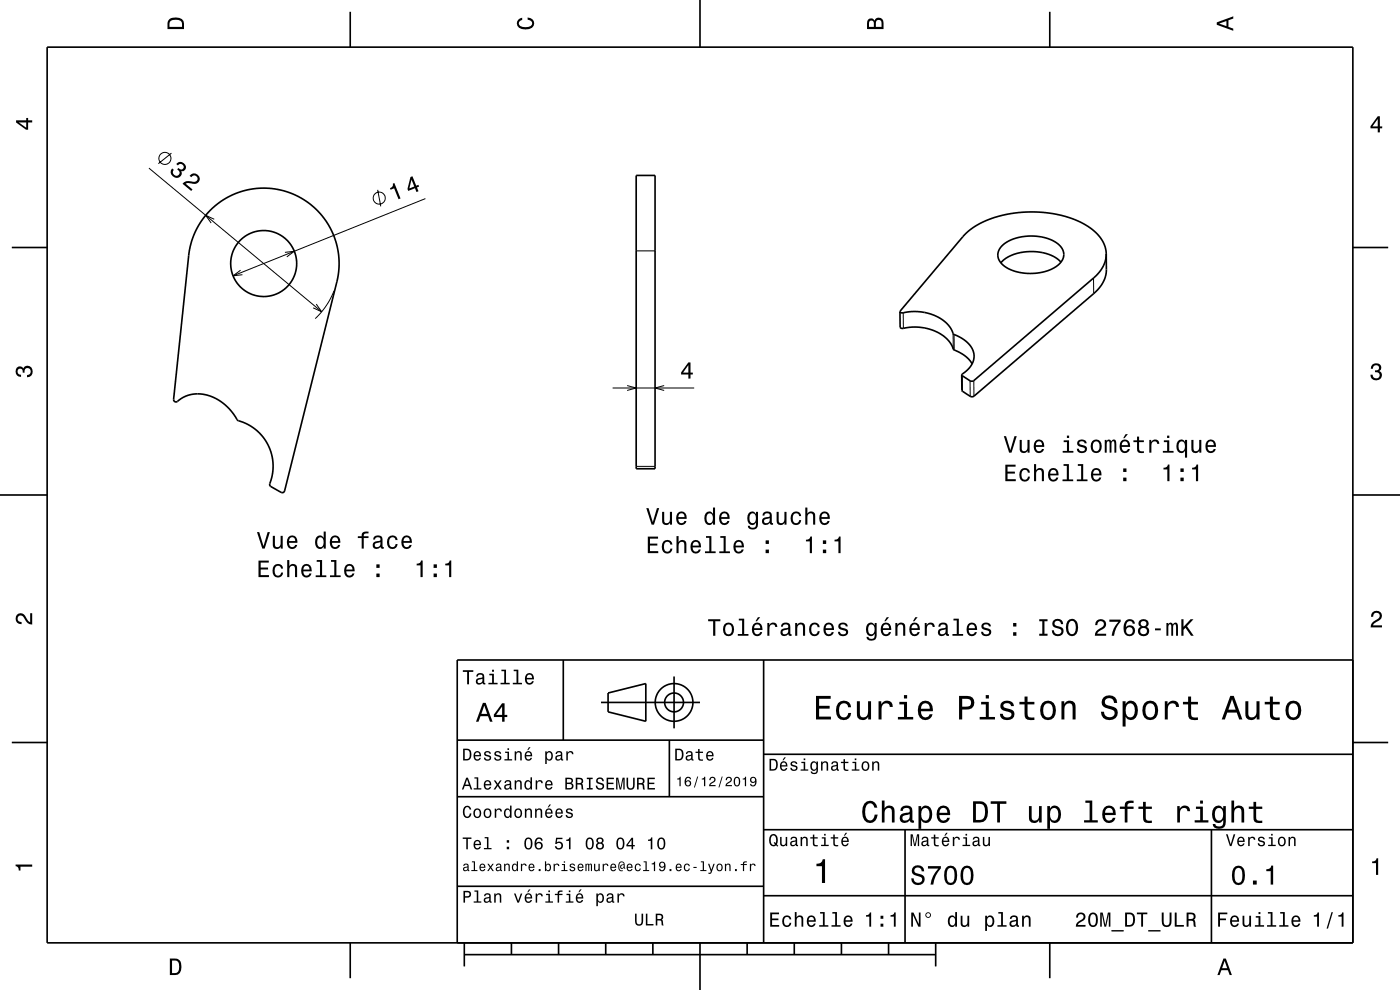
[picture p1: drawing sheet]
<svg xmlns="http://www.w3.org/2000/svg" width="297mm" height="210mm" viewBox="0 0 297 210" stroke-linecap="round" stroke-linejoin="round" font-family="sans-serif">
<g fill="none" stroke="#000" stroke-width=".21">
<path d="M31.6 35.7l36.6 30.4M36.4 32.5l-2.8 2.2M45.5 46.5l-1.9-.8 1.2 1.6M51 57.3l-1.6 1.2 2-.2M60.4 53.5l2-.2-1.6 1.2M80.1 40.3l.7 3.5M90.3 42.1l-40.9 16.4M135 53.2h4M232 59v3.3M67.1 64.5l1.1 1.6-1.8-.8M70.9 61.7l-1.6 3-1.1 1.4-1.3 1.5M191.6 66.4v3.2"/>
<path d="M202.2 70.8v3.3M202.4 71v3.2M204.1 79.7l.1 3.3M130 82.3h17.3M133 81.8l2 .5-2 .5M135 98.9h4M140.9 81.8l-1.9 .5 1.9 .5M205.8 80.8v3.3M206.6 80.7v3.3"/>
<circle cx="35" cy="33.6" r="1.28"/>
<circle cx="80.5" cy="42" r="1.28"/>
</g>
<g fill="none" stroke="#000" stroke-width=".35">
<path d="M10 10h277v190h-277zM74.3 2.5v7.5M148.5 0v10M222.7 2.5v7.5M135 37.2h4v62.2h-4zM2.5 52.5h7.5M44.5 44.7l1.5-1.4 1.7-1.1 1.7-.9 2.1-.8 2.2-.4 2.3-.2 2.2 .2 1.7 .3 1.9 .6 2.1 1 1.8 1.3 1.5 1.3 1.4 1.5 1.1 1.6 1 2 .7 1.9 .4 2 .1 1.7v1.8l-.3 2-11.2 45a.5 .5 0 0 1-.8 .4l-2.2-1.3a1.05 1.05 0 0 1 .1-1.3 10 10 0 0 0-7-12.7l-.2-.2a9.4 9.4 0 0 0-10.2-5.2l-1.1 .4-1.2 .8a.52 .52 0 0 1-.6 .2 .52 .52 0 0 1-.4-.5l3.4-31.7 .6-2.2 .8-2.1 1.3-2.1zM212.6 52.1a10.5 10.5 0 0 1 10.4-1.2 3.4 3.4 0 0 1 2.6 3.6 5.7 5.7 0 0 1-4.9 3.3 9.4 9.4 0 0 1-8.4-2 2.53 2.53 0 0 1 .3-3.7zM225.1 55.6a9.4 9.4 0 0 0-8.4-2.1 7.2 7.2 0 0 0-4.4 2.3M234.7 53.9v3.6l-.1 .9-.6 1.6-1.2 1.5-26.3 22.6h-.7l-1.7-1.2-.1-3.4M234.7 53.9l-.2-1.2-.4-1.2-.7-1.1-.8-1-2.5-1.8-3.1-1.4-3.6-.9-3.9-.3-4 .2-3.8 .7-3.7 1.5-1.7 1-1.3 1.1-14.1 16.6M234.7 53.9l-.1 1.1-.5 1.3-.6 1-1.1 1.3-25.8 22.1-.4 .2-.4-.1-1.8-1.3"/>
<path d="M287 52.5h7.5M190.9 66.1a1.77 1.77 0 0 0 1.8 .1l.5-.1a9.2 9.2 0 0 1 8.7 3.8v.2a1.59 1.59 0 0 0 1.5 1.3l.5 .3a4.3 4.3 0 0 1 2.6 5 6.6 6.6 0 0 1-2.5 2.8M190.9 66.1l.1 3.3a1.78 1.78 0 0 0 1.8 0h.2a9.3 9.3 0 0 1 8.9 3.8l.1 .2a1.34 1.34 0 0 0 1.3 1.2l.7 .4a6 6 0 0 1 2.2 2.2M0 105h10M287 105h10M119.5 140v17M162 140v60M287 140h-190v60M2.5 157.5h7.5M97 157h65M127.5 149h21M129 147l8-2v8l-8-2z"/>
<path d="M142 157v12M143 143.5v11M287 157.5h7.5M97 169h65M162 176h125M162 160h125M192 176v24M257 176v24M97 188h65M162 190h125M74.3 200v7.5M98.5 202.5h100"/>
<path d="M98.5 200v5M108.5 200v2.5M118.5 200v2.5M128.5 200v2.5M138.5 200v2.5M148.5 200v10M158.5 200v2.5M168.5 200v2.5M178.5 200v2.5M188.5 200v2.5M198.5 200v5M222.7 200v7.5"/>
<circle cx="55.9" cy="55.9" r="7"/>
<circle cx="143" cy="149" r="2"/>
<circle cx="143" cy="149" r="4"/>
</g>
<g fill="#000">
<path d="M36 4a2.18 2.18 0 0 0-.5 2.2h3.5v-1.2a1.43 1.43 0 0 0-1.7-1.3zM36.3 4.4a2.15 2.15 0 0 1 2.2 .3l.1 1h-2.6v-1z" fill-rule="evenodd"/>
<path d="M109.9 4.2l.9-.4v.4a.7 .7 0 0 0-.7 .5 .7 .7 0 0 0 .3 .8 1.7 1.7 0 0 0 2.5-.5 .9 .9 0 0 0-1-.8v-.5a1.24 1.24 0 0 1 1.4 1.1 1.24 1.24 0 0 1-1 1.4 2.22 2.22 0 0 1-2.5-.7l-.2-.5z" fill-rule="evenodd"/>
<path d="M184.2 4.2l-.3 .7v1.3h3.5v-1.3a.98 .98 0 0 0-.7-1.1 .98 .98 0 0 0-1.2 .6 .84 .84 0 0 0-1.3-.2zM184.5 4.5a.54 .54 0 0 1 .6-.1 .54 .54 0 0 1 .3 .6v.7h-1zM185.9 4.4a.62 .62 0 0 1 .8-.1 .62 .62 0 0 1 .3 .6v.8h-1.2z" fill-rule="evenodd"/>
<path d="M258.1 4.7v.6l3.5 1.2v-.4l-1-.4v-1.4l1-.4v-.4zM258.6 5l1.6-.5v1z" fill-rule="evenodd"/>
<path d="M3.4 25.5v.5l2.1 1.5h.5v-1.5h.8v-.5h-.8v-.5h-.4v.5zM4 26h1.6v1.1z" fill-rule="evenodd"/>
<path d="M37.4 34.8l.3 .3a.62 .62 0 0 1 .8-.4 .62 .62 0 0 1 .4 .7 .62 .62 0 0 1-.7 .5l-.4-.3-.2 .3a.72 .72 0 0 1 .4 1 .72 .72 0 0 1-.9 .4 .72 .72 0 0 1-.4-1l.2-.3-.4-.3a1.18 1.18 0 0 0 .4 1.9 1.18 1.18 0 0 0 1.6-1l-.1-.3a.97 .97 0 0 0 1.1-.9 .97 .97 0 0 0-.9-1l-.8 .1zM40.3 37.2l.3 .4a.71 .71 0 0 1 .9-.3 .71 .71 0 0 1 .3 .9 .71 .71 0 0 1-.9 .3 1.8 1.8 0 0 0-2.2 .5l1.9 1.5 .2-.3-1.4-1.2a2.23 2.23 0 0 1 1.9 0 1.15 1.15 0 0 0 .9-1.7 1.15 1.15 0 0 0-1.9-.1z" fill-rule="evenodd"/>
<path d="M292.3 24.7l-1.6 2.1v.4h1.6v.9h.4v-.9h.5v-.4h-.5v-2.1zM292.3 25.2v1.6h-1.1z" fill-rule="evenodd"/>
<path d="M83.3 39a.77 .77 0 0 1-.6 .9l.2 .4 .7-.3 .9 2.3 .5-.2-1.3-3.3zM87.1 37.6l-.7 2.5 .2 .4 1.4-.6 .4 .8 .4-.1-.3-.8 .4-.2-.1-.4-.5 .2-.8-2zM87.3 38.1l.6 1.5-1.1 .4z" fill-rule="evenodd"/>
<path d="M291.1 77.4a1.08 1.08 0 0 1 1.4-.2 1.08 1.08 0 0 1 .4 1.2l-.3 .3a1.06 1.06 0 0 1 .5 1.3 1.06 1.06 0 0 1-1.2 .7 1.1 1.1 0 0 1-1.2-1.2h.5a.71 .71 0 0 0 1 .8 .71 .71 0 0 0 .1-1.3h-.6v-.4a.61 .61 0 0 0 .8-.3 .61 .61 0 0 0-.2-.8 .61 .61 0 0 0-.9 .2l-.1 .5h-.5z" fill-rule="evenodd"/>
<path d="M3.6 78a.86 .86 0 0 1 1.4 .2 1.06 1.06 0 0 1 1.2-.6 1.06 1.06 0 0 1 .7 1.2 1.1 1.1 0 0 1-1.2 1.2v-.4a.71 .71 0 0 0 .8-1 .71 .71 0 0 0-1.3-.1v.6h-.4a.61 .61 0 0 0-.3-.8 .61 .61 0 0 0-.8 .2 .61 .61 0 0 0 .2 .8l.6 .2v.4a1.15 1.15 0 0 1-1.2-.6 1.15 1.15 0 0 1 .3-1.3z" fill-rule="evenodd"/>
<path d="M146 76.9l-1.5 2.1v.4h1.5v.9h.5v-.9h.5v-.4h-.5v-2.1zM146 77.5v1.5h-1.1z" fill-rule="evenodd"/>
<path d="M213 92.5l1.1 3.5h.5l1.1-3.5h-.5l-.9 3-.9-3zM216.3 93.3v1.8a.89 .89 0 0 0 .6 1 .89 .89 0 0 0 1.1-.5v.4h.4v-2.7h-.4v1.6a.65 .65 0 0 1-.4 .8 .65 .65 0 0 1-.8-.4v-2zM219.6 93.6a1.54 1.54 0 0 0 .8 2.5 1.06 1.06 0 0 0 1.1-.9h-.5l-.2 .4-.4 .1a.76 .76 0 0 1-.6-.9h1.7a1.17 1.17 0 0 0-.5-1.4 1.17 1.17 0 0 0-1.4 .2zM219.9 93.8a.66 .66 0 0 1 .8-.1 .66 .66 0 0 1 .4 .7h-1.3zM225.7 93.4v.4h.6v1.9h-.9v.3h2.3v-.3h-.9v-2.3zM226.3 92.4v.5h.5v-.5zM228.8 93.4a.75 .75 0 0 0-.3 .9 .75 .75 0 0 0 .8 .5l.8 .3a.63 .63 0 0 1-.6 .7 .63 .63 0 0 1-.6-.6h-.5a1.07 1.07 0 0 0 1.2 .9 1.07 1.07 0 0 0 1-1.2l-.5-.3-1-.4a.54 .54 0 0 1 .4-.7 .54 .54 0 0 1 .6 .5h.4a1.03 1.03 0 0 0-.7-.8 1.03 1.03 0 0 0-1 .2zM231.7 93.6a1.53 1.53 0 0 0 .9 2.5 1.48 1.48 0 0 0 1.1-1.4 1.48 1.48 0 0 0-1.1-1.5l-.5 .1zM232 93.9a.67 .67 0 0 1 .7-.3 .67 .67 0 0 1 .5 .6 1.11 1.11 0 0 1-.6 1.5 1.17 1.17 0 0 1-.6-1.8zM234.4 93.3v2.7h.4v-1.8l.2-.6h.3l.1 .3v2.1h.4v-2.1l.4-.3 .2 .1v.4v1.9h.4v-1.8a.7 .7 0 0 0-.5-1l-.6 .4-.1-.3-.4-.1-.4 .4v-.3zM238.8 92.1l-.5 .8h.3l.7-.8zM237.8 93.6a1.54 1.54 0 0 0 .8 2.5 1.06 1.06 0 0 0 1.1-.9h-.4l-.3 .4-.3 .1a.76 .76 0 0 1-.7-.9h1.7a1.17 1.17 0 0 0-.4-1.4 1.17 1.17 0 0 0-1.5 .2zM238.2 93.8a.66 .66 0 0 1 .8-.1 .66 .66 0 0 1 .3 .7h-1.3zM241.2 92.6v.8h-.8v.4h.8v1.8a1.05 1.05 0 0 0 1.5 .5v-.4a.68 .68 0 0 1-1-.3v-1.6h1v-.4h-1v-.8zM243.8 93.3v2.7h.5v-1.5a.66 .66 0 0 1 .3-.8 .66 .66 0 0 1 .9 .2v.3h.4a.89 .89 0 0 0-.7-1 .89 .89 0 0 0-1 .6v-.5zM246.9 93.4v.4h.7v1.9h-.9v.3h2.3v-.3h-1v-2.3zM247.6 92.4v.5h.5v-.5zM249.8 93.6a1.57 1.57 0 0 0 .8 2.5l.5-.1 .3-.4v1.5h.4v-3.8h-.4v.4l-.2-.2a.87 .87 0 0 0-1.4 .1zM250.2 93.9a.62 .62 0 0 1 .7-.3 .62 .62 0 0 1 .4 .6 1.12 1.12 0 0 1-.6 1.5 1.19 1.19 0 0 1-.5-1.8zM252.7 93.3v1.8a.89 .89 0 0 0 .7 1 .89 .89 0 0 0 1-.5v.4h.4v-2.7h-.4v1.6a.64 .64 0 0 1-.4 .8 .64 .64 0 0 1-.8-.4v-2zM256 93.6a1.54 1.54 0 0 0 .8 2.5 1.05 1.05 0 0 0 1.1-.9h-.4l-.2 .4-.4 .1a.76 .76 0 0 1-.7-.9h1.8a1.16 1.16 0 0 0-.5-1.4 1.16 1.16 0 0 0-1.5 .2zM256.4 93.8a.66 .66 0 0 1 .8-.1 .66 .66 0 0 1 .3 .7h-1.3z" fill-rule="evenodd"/>
<path d="M54.5 112.9l1.1 3.5h.6l1.1-3.5h-.5l-.9 2.9-.9-2.9zM57.9 113.7v1.7a.89 .89 0 0 0 .6 1 .89 .89 0 0 0 1.1-.4v.4h.4v-2.7h-.5v1.5a.64 .64 0 0 1-.3 .8 .64 .64 0 0 1-.9-.3v-2zM61.2 114a1.54 1.54 0 0 0 .8 2.5 1.05 1.05 0 0 0 1-.9h-.4l-.2 .3-.4 .2a.76 .76 0 0 1-.7-1h1.8a1.16 1.16 0 0 0-.5-1.3 1.16 1.16 0 0 0-1.4 .2zM61.5 114.2a.66 .66 0 0 1 .8-.2 .66 .66 0 0 1 .3 .8h-1.3zM67.1 114a1.57 1.57 0 0 0 .8 2.5l.4-.2 .4-.3v.4h.4v-3.6h-.4v1.3a.89 .89 0 0 0-1.6-.1zM67.5 114.2a.62 .62 0 0 1 .7-.2 .62 .62 0 0 1 .4 .6 1.12 1.12 0 0 1-.6 1.5 1.19 1.19 0 0 1-.5-1.9zM70.3 114a1.54 1.54 0 0 0 .8 2.5 1.06 1.06 0 0 0 1.1-.9h-.5l-.2 .3-.4 .2a.76 .76 0 0 1-.7-1h1.8a1.16 1.16 0 0 0-.5-1.3 1.16 1.16 0 0 0-1.4 .2zM70.6 114.2a.66 .66 0 0 1 .8-.2 .66 .66 0 0 1 .3 .8h-1.3zM75.9 113.8v.3h.8v2.3h.5v-2.3h1v-.3h-1v-.4l.3-.2h.7v-.4a1.04 1.04 0 0 0-1.5 .7v.3zM79.4 113.8l-.2 .7h.4a.55 .55 0 0 1 .6-.6 .55 .55 0 0 1 .4 .8h-.2a1 1 0 0 0-1 .3 1 1 0 0 0-.3 1 .93 .93 0 0 0 1.7 0l.1 .3 .5 .1v-.4h-.2l-.1-1.6a1.02 1.02 0 0 0-.6-.8 1.02 1.02 0 0 0-1.1 .2zM79.6 115.3l1.1-.3a.77 .77 0 0 1-.2 .9 .77 .77 0 0 1-.9 .1l-.1-.4zM82.4 114a1.52 1.52 0 0 0 .8 2.5 1.05 1.05 0 0 0 1.1-1.1h-.4a.67 .67 0 0 1-.6 .7 .67 .67 0 0 1-.7-.6 1.11 1.11 0 0 1 .7-1.5 .59 .59 0 0 1 .6 .6h.4a1.09 1.09 0 0 0-.7-1 1.09 1.09 0 0 0-1.2 .4zM85.4 114a1.54 1.54 0 0 0 .8 2.5 1.06 1.06 0 0 0 1.1-.9h-.4l-.2 .3-.4 .2a.76 .76 0 0 1-.7-1h1.8a1.16 1.16 0 0 0-.5-1.3 1.16 1.16 0 0 0-1.5 .2zM85.8 114.2a.66 .66 0 0 1 .8-.2 .66 .66 0 0 1 .3 .8h-1.3z" fill-rule="evenodd"/>
<path d="M137.4 113.8v3.5h2.2v-.4h-1.7v-1.2h1.6v-.4h-1.6v-1h1.7v-.5zM140.7 114.9a1.52 1.52 0 0 0 .8 2.5 1.05 1.05 0 0 0 1.1-1h-.4a.67 .67 0 0 1-.6 .6 .67 .67 0 0 1-.7-.6 1.12 1.12 0 0 1 .7-1.5 .6 .6 0 0 1 .6 .6h.4a1.09 1.09 0 0 0-.7-.9 1.09 1.09 0 0 0-1.2 .3zM143.5 113.7v3.6h.5v-1.5a.63 .63 0 0 1 .4-.8 .63 .63 0 0 1 .7 .3l.1 2h.4v-1.7a.88 .88 0 0 0-.6-1 .88 .88 0 0 0-1 .4v-1.3zM146.8 114.9a1.54 1.54 0 0 0 .8 2.5 1.06 1.06 0 0 0 1.1-.8h-.5l-.2 .3-.4 .1a.75 .75 0 0 1-.7-.9h1.8a1.17 1.17 0 0 0-.5-1.4 1.17 1.17 0 0 0-1.4 .2zM147.1 115.1a.66 .66 0 0 1 .8-.1 .66 .66 0 0 1 .4 .7h-1.4zM149.8 113.7v.4h.7v2.9h-.9v.3h2.2v-.3h-.9v-3.3zM152.8 113.7v.4h.7v2.9h-.9v.3h2.3v-.3h-1v-3.3zM155.9 114.9a1.54 1.54 0 0 0 .8 2.5 1.06 1.06 0 0 0 1.1-.8h-.5l-.2 .3-.4 .1a.76 .76 0 0 1-.7-.9h1.8a1.17 1.17 0 0 0-.5-1.4 1.17 1.17 0 0 0-1.4 .2zM156.2 115.1a.66 .66 0 0 1 .8-.1 .66 .66 0 0 1 .4 .7h-1.4zM162.4 116.6v.7h.7v-.7zM162.4 114.6v.8h.7v-.8z" fill-rule="evenodd"/>
<path d="M137.1 107.8l1.1 3.5h.5l1.1-3.5h-.4l-.9 3-.9-3zM140.5 108.6v1.8a.89 .89 0 0 0 .6 .9 .89 .89 0 0 0 1-.4v.4h.5v-2.7h-.5v1.5a.64 .64 0 0 1-.4 .8 .64 .64 0 0 1-.8-.3v-2zM143.7 108.9a1.54 1.54 0 0 0 .8 2.5 1.05 1.05 0 0 0 1.1-.9h-.4l-.2 .4-.4 .1a.75 .75 0 0 1-.7-.9h1.8a1.16 1.16 0 0 0-.5-1.4 1.16 1.16 0 0 0-1.5 .2zM144.1 109.1a.66 .66 0 0 1 .8-.1 .66 .66 0 0 1 .3 .7h-1.3zM149.7 108.9a1.57 1.57 0 0 0 .8 2.5l.4-.1 .3-.4v.4h.5v-3.6h-.4v1.3a.89 .89 0 0 0-1.6-.1zM150.1 109.2a.62 .62 0 0 1 .6-.3 .62 .62 0 0 1 .5 .6 1.11 1.11 0 0 1-.7 1.5 1.18 1.18 0 0 1-.4-1.8zM152.9 108.9a1.54 1.54 0 0 0 .7 2.5 1.06 1.06 0 0 0 1.1-.9h-.4l-.2 .4-.4 .1a.75 .75 0 0 1-.7-.9h1.8a1.16 1.16 0 0 0-.5-1.4 1.16 1.16 0 0 0-1.4 .2zM153.2 109.1a.66 .66 0 0 1 .8-.1 .66 .66 0 0 1 .3 .7h-1.3zM158.8 108.9a1.57 1.57 0 0 0 .8 2.5l.4-.1 .4-.4a.73 .73 0 0 1-.3 1 .73 .73 0 0 1-1-.4h-.5a1.1 1.1 0 0 0 1.3 .9 1.1 1.1 0 0 0 .9-1.2v-2.6h-.4v.4l-.4-.4a.89 .89 0 0 0-1.2 .3zM159.2 109.1a.63 .63 0 0 1 .7-.2 .63 .63 0 0 1 .4 .6 1.1 1.1 0 0 1-.6 1.5 1.2 1.2 0 0 1-.5-1.9zM162 108.7l-.2 .7h.4a.55 .55 0 0 1 .6-.6 .55 .55 0 0 1 .4 .8l-.2 .1a1.14 1.14 0 0 0-1.4 .9 .73 .73 0 0 0 .9 .8l.4-.1 .4-.4 .1 .3 .6 .1v-.3l-.2-.1-.1-1.6a1.02 1.02 0 0 0-.6-.8 1.02 1.02 0 0 0-1.1 .2zM162.2 110.2l1.1-.3a.77 .77 0 0 1-.2 .9 .77 .77 0 0 1-.9 .1l-.1-.4zM164.8 108.6v1.8a.89 .89 0 0 0 .6 .9 .89 .89 0 0 0 1-.4v.4h.5v-2.7h-.5v1.5a.65 .65 0 0 1-.4 .8 .65 .65 0 0 1-.8-.3v-2zM168 108.9a1.53 1.53 0 0 0 .9 2.5 1.05 1.05 0 0 0 1.1-1.1h-.5a.67 .67 0 0 1-.6 .7 .67 .67 0 0 1-.7-.6 1.12 1.12 0 0 1 .7-1.5 .6 .6 0 0 1 .6 .6h.5a1.09 1.09 0 0 0-.8-1 1.09 1.09 0 0 0-1.2 .4zM170.8 107.7v3.6h.5v-1.6a.64 .64 0 0 1 .4-.8 .64 .64 0 0 1 .8 .4v2h.4v-1.8a.88 .88 0 0 0-.6-1 .88 .88 0 0 0-1 .5v-1.3zM174.1 108.9a1.54 1.54 0 0 0 .8 2.5 1.05 1.05 0 0 0 1.1-.9h-.4l-.3 .4-.3 .1a.75 .75 0 0 1-.7-.9h1.7a1.16 1.16 0 0 0-.5-1.4 1.16 1.16 0 0 0-1.4 .2zM174.5 109.1a.66 .66 0 0 1 .7-.1 .66 .66 0 0 1 .4 .7h-1.3z" fill-rule="evenodd"/>
<path d="M171 114.5v.3h.8v2.5h.5v-3.5h-.4a.77 .77 0 0 1-.9 .7zM174.6 116.6v.7h.7v-.7zM174.6 114.6v.8h.7v-.8zM177 114.5v.3h.9v2.5h.4v-3.5h-.3a.77 .77 0 0 1-1 .7z" fill-rule="evenodd"/>
<path d="M213.3 98.6v3.5h2.2v-.5h-1.8v-1.1h1.6v-.5h-1.6v-1h1.8v-.4zM216.6 99.6a1.53 1.53 0 0 0 .8 2.6 1.07 1.07 0 0 0 1.1-1.1h-.4a.67 .67 0 0 1-.7 .7 .67 .67 0 0 1-.7-.6 1.11 1.11 0 0 1 .7-1.5 .59 .59 0 0 1 .7 .6h.4a1.09 1.09 0 0 0-.8-1 1.09 1.09 0 0 0-1.1 .3zM219.4 98.4v3.7h.4v-1.6a.63 .63 0 0 1 .5-.8 .63 .63 0 0 1 .7 .7v1.7h.5v-1.8a.88 .88 0 0 0-.6-1 .88 .88 0 0 0-1.1 .5v-1.4zM222.6 99.6a1.54 1.54 0 0 0 .8 2.6 1.07 1.07 0 0 0 1.1-.9h-.4l-.2 .3-.4 .2a.76 .76 0 0 1-.7-1h1.8a1.16 1.16 0 0 0-.5-1.3 1.16 1.16 0 0 0-1.5 .1zM223 99.9a.66 .66 0 0 1 .8-.2 .66 .66 0 0 1 .3 .8h-1.3zM225.6 98.4v.4h.7v2.9h-.9v.4h2.3v-.4h-.9v-3.3zM228.7 98.4v.4h.7v2.9h-1v.4h2.3v-.4h-.9v-3.3zM231.7 99.6a1.54 1.54 0 0 0 .8 2.6 1.06 1.06 0 0 0 1.1-.9h-.4l-.2 .3-.4 .2a.76 .76 0 0 1-.7-1h1.8a1.16 1.16 0 0 0-.5-1.3 1.16 1.16 0 0 0-1.5 .1zM232.1 99.9a.66 .66 0 0 1 .8-.2 .66 .66 0 0 1 .3 .8h-1.3zM238.3 101.3v.8h.7v-.8zM238.3 99.4v.7h.7v-.7z" fill-rule="evenodd"/>
<path d="M246.8 99.2v.4h.8v2.5h.5v-3.6h-.3a.77 .77 0 0 1-1 .7zM250.4 101.3v.8h.7v-.8zM250.4 99.4v.7h.7v-.7zM252.9 99.2v.4h.8v2.5h.5v-3.6h-.4a.77 .77 0 0 1-.9 .7z" fill-rule="evenodd"/>
<path d="M3.6 130.4a1.22 1.22 0 0 1 2 .7l.4 .6 .4 .3v-1.9h.4v2.4a1.8 1.8 0 0 1-1.7-1.4 .71 .71 0 0 0-.9-.5 .71 .71 0 0 0-.5 .8 .71 .71 0 0 0 .9 .5v.5a1.18 1.18 0 0 1-1.2-.7 1.18 1.18 0 0 1 .2-1.3z" fill-rule="evenodd"/>
<path d="M54.8 118.9v3.5h2.3v-.4h-1.8v-1.2h1.6v-.4h-1.6v-1.1h1.7v-.4zM58.1 120a1.53 1.53 0 0 0 .9 2.5 1.06 1.06 0 0 0 1.1-1h-.5a.67 .67 0 0 1-.6 .6 .67 .67 0 0 1-.7-.6 1.12 1.12 0 0 1 .7-1.5 .59 .59 0 0 1 .6 .6h.5a1.09 1.09 0 0 0-.8-1 1.09 1.09 0 0 0-1.2 .4zM60.9 118.8v3.6h.5v-1.5a.63 .63 0 0 1 .4-.8 .63 .63 0 0 1 .8 .3v2h.4v-1.8a.88 .88 0 0 0-.6-.9 .88 .88 0 0 0-1 .4v-1.3zM64.2 120a1.55 1.55 0 0 0 .8 2.5 1.07 1.07 0 0 0 1.1-.9h-.5l-.2 .4-.4 .1a.76 .76 0 0 1-.6-.9h1.7a1.17 1.17 0 0 0-.5-1.4 1.17 1.17 0 0 0-1.4 .2zM64.5 120.2a.66 .66 0 0 1 .8-.1 .66 .66 0 0 1 .4 .7h-1.3zM67.2 118.8v.4h.7v2.8h-.9v.4h2.2v-.4h-.9v-3.2zM70.2 118.8v.4h.7v2.8h-.9v.4h2.3v-.4h-.9v-3.2zM73.3 120a1.54 1.54 0 0 0 .8 2.5 1.07 1.07 0 0 0 1.1-.9h-.4l-.3 .4-.3 .1a.76 .76 0 0 1-.7-.9h1.7a1.17 1.17 0 0 0-.5-1.4 1.17 1.17 0 0 0-1.4 .2zM73.7 120.2a.66 .66 0 0 1 .7-.1 .66 .66 0 0 1 .4 .7h-1.3zM79.8 121.7v.7h.7v-.7zM79.8 119.7v.8h.7v-.8z" fill-rule="evenodd"/>
<path d="M88.4 119.6v.3h.8v2.5h.5v-3.5h-.4a.77 .77 0 0 1-.9 .7zM92 121.7v.7h.7v-.7zM92 119.7v.8h.7v-.8zM94.5 119.6v.3h.8v2.5h.4v-3.5h-.3a.78 .78 0 0 1-.9 .7z" fill-rule="evenodd"/>
<path d="M150.2 131.4v.4h1.1v3.1h.5v-3.1h1v-.4zM153.7 132.4a1.53 1.53 0 0 0 .9 2.6 1.48 1.48 0 0 0 1.1-1.5 1.48 1.48 0 0 0-1.1-1.4l-.5 .1zM154 132.7a.67 .67 0 0 1 .7-.2 .67 .67 0 0 1 .5 .5 1.11 1.11 0 0 1-.6 1.6 1.17 1.17 0 0 1-.6-1.9zM156.7 131.2v.4h.7v2.9h-.9v.4h2.3v-.4h-.9v-3.3zM160.8 130.9l-.5 .9h.3l.7-.9zM159.8 132.4a1.54 1.54 0 0 0 .8 2.6 1.06 1.06 0 0 0 1.1-.9h-.4l-.3 .3-.3 .2a.76 .76 0 0 1-.7-1h1.7a1.16 1.16 0 0 0-.4-1.3 1.16 1.16 0 0 0-1.5 .1zM160.2 132.7a.66 .66 0 0 1 .8-.2 .66 .66 0 0 1 .3 .8h-1.3zM162.8 132.2v2.7h.4v-1.6a.66 .66 0 0 1 .4-.8 .66 .66 0 0 1 .8 .3l.1 .2h.4a.89 .89 0 0 0-.7-.9 .89 .89 0 0 0-1 .5v-.4zM165.9 132.3l-.2 .6h.4a.55 .55 0 0 1 .7-.5 .55 .55 0 0 1 .3 .8h-.2a1 1 0 0 0-1 .2 1 1 0 0 0-.3 1.1 .93 .93 0 0 0 1.7 0l.1 .3 .5 .1v-.4h-.2v-1.6a1.02 1.02 0 0 0-1.8-.6zM166.1 133.8l1.1-.3a.77 .77 0 0 1-.2 .9 .77 .77 0 0 1-.9 0zM168.7 132.2v2.7h.4v-1.6a.63 .63 0 0 1 .6-.9 .63 .63 0 0 1 .6 .8v1.7h.5v-1.8a.89 .89 0 0 0-.6-1 .89 .89 0 0 0-1.1 .5v-.4zM172 132.4a1.53 1.53 0 0 0 .8 2.6 1.06 1.06 0 0 0 1.1-1.1h-.4a.67 .67 0 0 1-.7 .7 .67 .67 0 0 1-.7-.6 1.12 1.12 0 0 1 .7-1.6 .59 .59 0 0 1 .7 .6h.4a1.09 1.09 0 0 0-.8-.9 1.09 1.09 0 0 0-1.1 .3zM175 132.4a1.54 1.54 0 0 0 .8 2.6 1.06 1.06 0 0 0 1.1-.9h-.5l-.2 .3-.4 .2a.76 .76 0 0 1-.6-1h1.7a1.16 1.16 0 0 0-.5-1.3 1.16 1.16 0 0 0-1.4 .1zM175.3 132.7a.66 .66 0 0 1 .8-.2 .66 .66 0 0 1 .4 .8h-1.3zM178.1 132.3a.75 .75 0 0 0-.2 .8 .75 .75 0 0 0 .7 .5l.9 .4a.63 .63 0 0 1-.6 .6 .63 .63 0 0 1-.7-.6h-.4a1.07 1.07 0 0 0 1.2 .9 1.07 1.07 0 0 0 .9-1.2l-.4-.3-1.1-.3a.54 .54 0 0 1 .4-.7 .54 .54 0 0 1 .6 .5h.5a1.03 1.03 0 0 0-.7-.9 1.03 1.03 0 0 0-1.1 .3zM184 132.4a1.58 1.58 0 0 0 .8 2.6l.4-.2 .4-.4a.73 .73 0 0 1-.4 1 .73 .73 0 0 1-1-.3h-.4a1.1 1.1 0 0 0 1.3 .8 1.1 1.1 0 0 0 .9-1.2v-2.5h-.4v.4l-.4-.4a.91 .91 0 0 0-1.2 .2zM184.3 132.7a.63 .63 0 0 1 .7-.2 .63 .63 0 0 1 .5 .6 1.11 1.11 0 0 1-.7 1.5 1.2 1.2 0 0 1-.5-1.9zM188.1 130.9l-.5 .9h.3l.7-.9zM187.1 132.4a1.54 1.54 0 0 0 .8 2.6 1.07 1.07 0 0 0 1.1-.9h-.4l-.2 .3-.4 .2a.76 .76 0 0 1-.7-1h1.8a1.17 1.17 0 0 0-.5-1.3 1.17 1.17 0 0 0-1.5 .1zM187.5 132.7a.66 .66 0 0 1 .8-.2 .66 .66 0 0 1 .3 .8h-1.3zM189.9 132.2v2.7h.5v-1.6a.63 .63 0 0 1 .4-.8 .63 .63 0 0 1 .8 .4v2h.4v-1.8a.89 .89 0 0 0-.6-1 .89 .89 0 0 0-1 .5v-.4zM194.2 130.9l-.5 .9h.3l.7-.9zM193.2 132.4a1.55 1.55 0 0 0 .8 2.6 1.07 1.07 0 0 0 1.1-.9h-.4l-.3 .3-.3 .2a.76 .76 0 0 1-.7-1h1.7a1.17 1.17 0 0 0-.4-1.3 1.17 1.17 0 0 0-1.5 .1zM193.6 132.7a.66 .66 0 0 1 .8-.2 .66 .66 0 0 1 .3 .8h-1.3zM196.2 132.2v2.7h.4v-1.6a.66 .66 0 0 1 .4-.8 .66 .66 0 0 1 .8 .3l.1 .2h.4a.89 .89 0 0 0-.7-.9 .89 .89 0 0 0-1 .5v-.4zM199.3 132.3l-.2 .6h.4a.55 .55 0 0 1 .6-.5 .55 .55 0 0 1 .4 .8h-.2a1 1 0 0 0-1 .2 1 1 0 0 0-.3 1.1 .93 .93 0 0 0 1.7 0l.1 .3 .5 .1v-.4h-.2v-1.6a1.02 1.02 0 0 0-.7-.8 1.02 1.02 0 0 0-1.1 .2zM199.5 133.8l1.1-.3a.77 .77 0 0 1-.2 .9 .77 .77 0 0 1-.9 0l-.1-.3zM202.3 131.2v.4h.7v2.9h-.9v.4h2.2v-.4h-.9v-3.3zM205.4 132.4a1.54 1.54 0 0 0 .8 2.6 1.06 1.06 0 0 0 1-.9h-.4l-.2 .3-.4 .2a.76 .76 0 0 1-.7-1h1.8a1.16 1.16 0 0 0-.5-1.3 1.16 1.16 0 0 0-1.4 .1zM205.7 132.7a.66 .66 0 0 1 .8-.2 .66 .66 0 0 1 .3 .8h-1.3zM208.4 132.3a.75 .75 0 0 0-.2 .8 .75 .75 0 0 0 .7 .5l.9 .4a.63 .63 0 0 1-.6 .6 .63 .63 0 0 1-.6-.6h-.5a1.07 1.07 0 0 0 1.2 .9 1.07 1.07 0 0 0 .9-1.2l-.4-.3-1.1-.3a.54 .54 0 0 1 .5-.7 .54 .54 0 0 1 .6 .5h.4a1.03 1.03 0 0 0-.7-.9 1.03 1.03 0 0 0-1.1 .3zM214.9 134.1v.8h.7v-.8zM214.9 132.2v.7h.7v-.7zM220.5 131.4v.4h.6v2.6h-.6v.5h1.7v-.5h-.6v-2.6h.6v-.4zM223.5 131.6a.96 .96 0 0 0-.2 1 .96 .96 0 0 0 .9 .6 .77 .77 0 0 1 .9 1 .83 .83 0 0 1-.9 .3 .83 .83 0 0 1-.6-.8h-.5a1.21 1.21 0 0 0 1.5 1.3 1.21 1.21 0 0 0 .8-1.8l-.8-.3a.71 .71 0 0 1-.9-.7 .7 .7 0 0 1 .8-.5 .7 .7 0 0 1 .6 .7h.4a1.16 1.16 0 0 0-.7-1.1 1.16 1.16 0 0 0-1.3 .3zM226.5 131.7a2.53 2.53 0 0 0 .4 3.1 1.21 1.21 0 0 0 1.7-.9 1.93 1.93 0 0 0-.9-2.6l-.8 .1zM227.1 131.8l.3-.1a1.7 1.7 0 0 1 .3 2.7l-.3 .1a1.69 1.69 0 0 1-.3-2.7zM232.7 131.7l-.4 .9h.5a.71 .71 0 0 1 .5-.8 .71 .71 0 0 1 .9 .5 .71 .71 0 0 1-.5 .8 1.8 1.8 0 0 0-1.4 1.8h2.4v-.5h-1.9a2.23 2.23 0 0 1 1.4-1.1 1.13 1.13 0 0 0 .1-1.7 1.13 1.13 0 0 0-1.6 .1zM235.3 131.4v.5h2a5.2 5.2 0 0 0-1.5 3h.5a5.3 5.3 0 0 1 1.4-3v-.5zM238.9 131.6a2.39 2.39 0 0 0 .2 3.3 1.16 1.16 0 0 0 1.5-.4 1.16 1.16 0 0 0-.2-1.5 1.16 1.16 0 0 0-1.6 0 1.02 1.02 0 0 1 .9-1.3 .58 .58 0 0 1 .6 .6h.5a1.12 1.12 0 0 0-.8-.9 1.12 1.12 0 0 0-1.1 .2zM238.8 133.8a.75 .75 0 0 1 1.5 0 .75 .75 0 0 1-1.5 0zM241.8 131.6a.83 .83 0 0 0 .2 1.4 1.11 1.11 0 0 0-.5 1.5 1.11 1.11 0 0 0 1.6 .4 1.03 1.03 0 0 0 .7-.9 1.03 1.03 0 0 0-.6-1 .89 .89 0 0 0 .4-1.1 .89 .89 0 0 0-1-.6zM241.9 133.9a.71 .71 0 0 1 1.4 0 .71 .71 0 0 1-1.4 0zM242 132.3a.6 .6 0 0 1 1.2 0 .6 .6 0 0 1-1.2 0zM245 133.3v.4h1.2v-.4zM247.4 132.2v2.7h.5v-2.1l.2-.3h.2l.2 .2v2.2h.4v-2.1l.3-.4 .2 .2 .1 .4v1.9h.4v-1.9a.69 .69 0 0 0-.5-.9l-.6 .3-.2-.2-.3-.1-.5 .3v-.2zM250.6 131.4v3.5h.5v-1.3l.4-.4 1.2 1.7h.5l-1.4-2.1 1.4-1.4h-.6l-1.5 1.6v-1.6z" fill-rule="evenodd"/>
<path d="M291.2 129.9a1.18 1.18 0 0 1 1.9 .3 1.18 1.18 0 0 1-1 1.7l-.5 .3-.3 .5h1.9v.4h-2.4a1.8 1.8 0 0 1 1.4-1.8 .71 .71 0 0 0 .5-.8 .71 .71 0 0 0-.9-.5 .71 .71 0 0 0-.5 .8h-.4z" fill-rule="evenodd"/>
<path d="M98.2 158.8v2.5h.9a1.37 1.37 0 0 0 .7-2.2 1.56 1.56 0 0 0-1.6-.3zM98.6 159.1a.98 .98 0 0 1 1.1 .7 .98 .98 0 0 1-.6 1.2h-.5zM100.7 159.6a1.04 1.04 0 0 0-.2 1.2 1.04 1.04 0 0 0 1 .5l.5-.5h-.3l-.4 .3a.54 .54 0 0 1-.5-.7h1.3a.83 .83 0 0 0-.4-.9 .83 .83 0 0 0-1 .1zM100.9 159.7l.2-.1a.47 .47 0 0 1 .5 .1 .47 .47 0 0 1 .1 .5h-.9zM102.9 159.5l-.2 .1a.69 .69 0 0 0 .9 .9l.2 .1a.43 .43 0 0 1-.4 .5 .43 .43 0 0 1-.4-.4h-.3a.74 .74 0 0 0 .9 .7 .74 .74 0 0 0 .5-1l-1-.4a.38 .38 0 0 1 .3-.5 .38 .38 0 0 1 .4 .4h.3a.78 .78 0 0 0-1.2-.4zM105.1 159.5l-.2 .1a.69 .69 0 0 0 .9 .9l.2 .1a.43 .43 0 0 1-.4 .5 .43 .43 0 0 1-.5-.4h-.3a.74 .74 0 0 0 .9 .7 .74 .74 0 0 0 .5-1l-.9-.4a.38 .38 0 0 1 .3-.5 .38 .38 0 0 1 .4 .4h.3a.77 .77 0 0 0-1.2-.4zM107.2 159.4v.3h.5v1.3h-.7v.3h1.6v-.3h-.6v-1.6zM107.7 158.7v.4h.3v-.4zM109.2 159.4v1.9h.3v-1.1a.45 .45 0 0 1 .4-.6 .45 .45 0 0 1 .5 .5v1.2h.3v-1.3a.63 .63 0 0 0-.5-.7 .63 .63 0 0 0-.7 .4v-.3zM112.2 158.5l-.4 .6h.3l.5-.6zM111.5 159.6a1.04 1.04 0 0 0-.2 1.2 1.04 1.04 0 0 0 1.1 .5l.5-.5h-.3l-.5 .3a.54 .54 0 0 1-.5-.7h1.3a.83 .83 0 0 0-.4-.9 .83 .83 0 0 0-1 .1zM111.8 159.7l.1-.1a.48 .48 0 0 1 .5 .1 .48 .48 0 0 1 .2 .5h-1zM115.7 159.4v2.7h.3v-1.1a.66 .66 0 0 0 .7 .4 .66 .66 0 0 0 .5-.6 .91 .91 0 0 0 0-1.1 .91 .91 0 0 0-1-.3l-.2 .3v-.3zM116.1 159.8a.45 .45 0 0 1 .5-.2 .45 .45 0 0 1 .3 .4 .65 .65 0 0 1 .1 .8 .65 .65 0 0 1-.7 .2 .98 .98 0 0 1-.2-1.2zM118.1 159.5l-.2 .4h.3a.39 .39 0 0 1 .4-.3 .39 .39 0 0 1 .3 .5h-.1a.65 .65 0 0 0-1 .4 .65 .65 0 0 0 .6 .9l.6-.3 .1 .2h.4v-.2l-.2-.1v-1.1a.72 .72 0 0 0-.5-.6 .72 .72 0 0 0-.7 .2zM118.2 160.6l.8-.3a.55 .55 0 0 1-.2 .7 .55 .55 0 0 1-.6 0zM120.1 159.4v1.9h.4v-1.1a.47 .47 0 0 1 .2-.6 .47 .47 0 0 1 .6 .2v.2h.4a.64 .64 0 0 0-.5-.7 .64 .64 0 0 0-.8 .4v-.3z" fill-rule="evenodd"/>
<path d="M98.2 142.2v.3h.9v2.7h.4v-2.7h.9v-.3zM101.3 143l-.3 .5h.4a.47 .47 0 0 1 .5-.4 .47 .47 0 0 1 .4 .6l-.2 .1a.84 .84 0 0 0-1 .2 .84 .84 0 0 0 0 1.1 .9 .9 0 0 0 1.3-.2l.1 .2 .5 .1v-.3l-.3-.1v-1.3a.87 .87 0 0 0-1.4-.5zM101.4 144.3l.9-.3a.66 .66 0 0 1-.1 .7 .66 .66 0 0 1-.8 .1zM103.8 142.9v.3h.6v1.6h-.8v.4h2v-.4h-.8v-1.9zM104.4 142.1v.4h.4v-.4zM106.4 142.1v.3h.6v2.4h-.8v.4h1.9v-.4h-.7v-2.7zM109 142.1v.3h.6v2.4h-.8v.4h1.9v-.4h-.7v-2.7zM111.6 143.1a1.32 1.32 0 0 0 .7 2.1 .9 .9 0 0 0 .9-.7h-.3l-.2 .3-.4 .1a.65 .65 0 0 1-.6-.8h1.6a1 1 0 0 0-.4-1.2 1 1 0 0 0-1.3 .2zM111.9 143.3a.57 .57 0 0 1 .7-.1 .57 .57 0 0 1 .3 .6h-1.2z" fill-rule="evenodd"/>
<path d="M102.4 149.1l-1.4 4h.5l.4-1.2h1.6l.4 1.2h.6l-1.5-4zM102.7 149.7l.7 1.7h-1.3zM106.5 149.2l-1.7 2.4v.5h1.7v1h.5v-1h.6v-.5h-.6v-2.4zM106.5 149.9v1.7h-1.3z" fill-rule="evenodd"/>
<path d="M143.2 158.8v2.5h.9a1.37 1.37 0 0 0 .7-2.2 1.56 1.56 0 0 0-1.6-.3zM143.6 159.1a.98 .98 0 0 1 1.1 .7 .98 .98 0 0 1-.6 1.2h-.5zM145.7 159.5l-.2 .4h.3a.39 .39 0 0 1 .5-.3 .39 .39 0 0 1 .3 .5h-.2a.65 .65 0 0 0-.9 .4 .65 .65 0 0 0 .5 .9l.7-.3v.2h.4v-.2l-.1-.1-.1-1.1a.73 .73 0 0 0-.4-.6 .73 .73 0 0 0-.8 .2zM145.8 160.6l.8-.3a.55 .55 0 0 1-.1 .7 .55 .55 0 0 1-.7 0zM148.1 158.9v.5h-.5v.3h.5v1.3a.75 .75 0 0 0 1 .4v-.3a.48 .48 0 0 1-.7-.3v-1.1h.7v-.3h-.7v-.5zM150 159.6a1.04 1.04 0 0 0-.2 1.2 1.04 1.04 0 0 0 1.1 .5l.5-.5h-.4l-.4 .3a.54 .54 0 0 1-.5-.7h1.3a.83 .83 0 0 0-.4-.9 .83 .83 0 0 0-1 .1zM150.3 159.7l.1-.1a.48 .48 0 0 1 .5 .1 .48 .48 0 0 1 .2 .5h-1z" fill-rule="evenodd"/>
<path d="M173.1 147.6v5h3.2v-.6h-2.5v-1.7h2.2v-.6h-2.2v-1.5h2.4v-.6zM177.8 149.2a2.59 2.59 0 0 0 .5 3.4 1.58 1.58 0 0 0 2.3-1.4h-.6a.95 .95 0 0 1-.9 1 .95 .95 0 0 1-1-.9 1.59 1.59 0 0 1 .9-2.1 .85 .85 0 0 1 .9 .8h.7a1.56 1.56 0 0 0-1.1-1.3 1.56 1.56 0 0 0-1.7 .5zM181.8 148.8v2.5a1.27 1.27 0 0 0 .9 1.4 1.27 1.27 0 0 0 1.5-.7v.6h.6v-3.8h-.6v2.2a.92 .92 0 0 1-.6 1.1 .92 .92 0 0 1-1.2-.4v-2.9zM186.4 148.8v3.8h.6v-2.2a.95 .95 0 0 1 .5-1.1 .95 .95 0 0 1 1.2 .3l.1 .4h.6a1.28 1.28 0 0 0-1-1.4 1.28 1.28 0 0 0-1.4 .8v-.6zM190.8 148.9v.5h1v2.7h-1.3v.5h3.2v-.5h-1.3v-3.2zM191.8 147.4v.8h.6v-.8zM195.1 149.2a2.62 2.62 0 0 0 .5 3.4 1.57 1.57 0 0 0 2.2-1.1h-.6l-.3 .5-.5 .2a1.08 1.08 0 0 1-1-1.3h2.5a1.66 1.66 0 0 0-.7-2 1.66 1.66 0 0 0-2.1 .3zM195.6 149.5a.94 .94 0 0 1 1.2-.2 .94 .94 0 0 1 .5 1h-1.9zM203.5 147.6v5h.6v-2.1h.8a1.47 1.47 0 0 0 1.8-1.2 1.47 1.47 0 0 0-1.5-1.7zM204.1 148.2a1.6 1.6 0 0 1 1.8 .5 .86 .86 0 0 1 0 .9 .86 .86 0 0 1-.9 .3h-.9zM208.1 148.9v.5h1v2.7h-1.3v.5h3.3v-.5h-1.3v-3.2zM209.1 147.4v.8h.7v-.8zM212.6 148.9a1.08 1.08 0 0 0-.3 1.2 1.08 1.08 0 0 0 1 .7l1.1 .4a.57 .57 0 0 1 .2 .6 .57 .57 0 0 1-.5 .4 .96 .96 0 0 1-1.4-.8h-.6a1.6 1.6 0 0 0 1.3 1.4 1.6 1.6 0 0 0 1.7-.8 1.13 1.13 0 0 0-1-1.6l-1.1-.3-.2-.4a.87 .87 0 0 1 .9-.5 .87 .87 0 0 1 .8 .6h.6a1.41 1.41 0 0 0-2.1-1.1zM217.4 147.8v1.1h-1.1v.5h1.1v2.6l.2 .4 .4 .3h1.4v-.5a.97 .97 0 0 1-1.4-.5v-2.3h1.4v-.5h-1.4v-1.1zM221.1 149.2a2.56 2.56 0 0 0 .5 3.4 1.72 1.72 0 0 0 1.8-.2 1.72 1.72 0 0 0 .6-1.7 1.7 1.7 0 0 0-.9-1.9 1.7 1.7 0 0 0-2 .4zM221.6 149.6a.96 .96 0 0 1 1-.4 .96 .96 0 0 1 .7 .8 1.59 1.59 0 0 1-1 2.2 1.19 1.19 0 0 1-1-1.5zM225.2 148.8v3.8h.6v-2.2a.97 .97 0 0 1 .5-1.1 .97 .97 0 0 1 1.1 .2l.1 .7v2.4h.7v-2.5a1.27 1.27 0 0 0-.9-1.4 1.27 1.27 0 0 0-1.5 .6v-.5zM234.1 147.9a1.38 1.38 0 0 0-.3 1.5 1.38 1.38 0 0 0 1.3 .9 1.25 1.25 0 0 1 1.4 .9 1.15 1.15 0 0 1-1.3 .9 1.15 1.15 0 0 1-1-1.1h-.7a1.8 1.8 0 0 0 1.7 1.8 1.8 1.8 0 0 0 1.9-1.6 1.46 1.46 0 0 0-1.5-1.4l-.6-.2a.83 .83 0 0 1-.5-1.1 .83 .83 0 0 1 1.2-.3l.5 .5 .1 .4h.7a1.67 1.67 0 0 0-1-1.6 1.67 1.67 0 0 0-1.9 .4zM238.2 148.8v5.3h.6v-2.1a1.32 1.32 0 0 0 1.4 .7 1.32 1.32 0 0 0 1.1-1.1 2.43 2.43 0 0 0-.8-2.8 1.21 1.21 0 0 0-1.7 .5v-.5zM239.1 149.6a.9 .9 0 0 1 .9-.4 .9 .9 0 0 1 .7 .8 1.61 1.61 0 0 1-.9 2.2 1.18 1.18 0 0 1-1-1.5zM242.8 149.2a2.56 2.56 0 0 0 .5 3.4 1.72 1.72 0 0 0 1.8-.2 1.72 1.72 0 0 0 .6-1.7 1.7 1.7 0 0 0-.9-1.9 1.7 1.7 0 0 0-2 .4zM243.3 149.6a.96 .96 0 0 1 1-.4 .96 .96 0 0 1 .7 .8 1.59 1.59 0 0 1-1 2.2 1.19 1.19 0 0 1-1-1.5zM247.1 148.8v3.8h.6v-2.2a.95 .95 0 0 1 .5-1.1 .95 .95 0 0 1 1.2 .3l.1 .4h.6a1.28 1.28 0 0 0-1-1.4 1.28 1.28 0 0 0-1.4 .8v-.6zM252 147.8v1.1h-1v.5h1l.1 2.6 .2 .4 .4 .3h1.4v-.5a.97 .97 0 0 1-1.4-.5v-2.3h1.4v-.5h-1.4v-1.1zM261 147.6l-1.8 5h.6l.6-1.4h2l.5 1.4h.7l-1.9-5zM261.4 148.3l.7 2.2h-1.5zM264.2 148.8v2.5a1.27 1.27 0 0 0 .9 1.4 1.27 1.27 0 0 0 1.5-.7v.6h.6v-3.8h-.6v2.2a.92 .92 0 0 1-.6 1.1 .92 .92 0 0 1-1.1-.4l-.1-2.9zM269.4 147.8v1.1h-1.1v.5h1.1v2.6l.2 .4 .4 .3 .7 .1 .8-.1v-.5a.97 .97 0 0 1-1.4-.5l-.1-2.3h1.5v-.5h-1.5v-1.1zM273.1 149.2a2.56 2.56 0 0 0 .6 3.4 1.72 1.72 0 0 0 1.8-.2 1.72 1.72 0 0 0 .6-1.7 1.7 1.7 0 0 0-.9-1.9 1.7 1.7 0 0 0-2.1 .4zM273.6 149.6a.96 .96 0 0 1 1-.4 .96 .96 0 0 1 .7 .8 1.59 1.59 0 0 1-.9 2.2 1.19 1.19 0 0 1-1.1-1.5z" fill-rule="evenodd"/>
<path d="M98.9 165l-.9 2.5h.3l.3-.8h1l.2 .8h.4l-.9-2.5zM99.1 165.3l.4 1.1h-.8zM100.6 164.9v.2h.5v2.1h-.6v.3h1.6v-.3h-.6v-2.3zM102.8 165.7a1.04 1.04 0 0 0-.1 1.2 1.04 1.04 0 0 0 1 .6l.5-.6h-.3l-.5 .4a.54 .54 0 0 1-.4-.7h1.2a.83 .83 0 0 0-.3-1 .83 .83 0 0 0-1.1 .1zM103.1 165.9l.1-.1a.47 .47 0 0 1 .5 .1 .47 .47 0 0 1 .2 .4h-.9zM104.7 165.5l.7 1-.7 1h.4l.5-.8 .5 .8h.4l-.7-1 .6-1h-.3l-.5 .7-.5-.7zM107.2 165.6l-.2 .5h.3a.39 .39 0 0 1 .5-.4 .39 .39 0 0 1 .3 .6h-.2a.65 .65 0 0 0-.9 .4 .65 .65 0 0 0 .5 .8l.7-.3v.2l.4 .1v-.3h-.1l-.1-1.1a.73 .73 0 0 0-.4-.6 .73 .73 0 0 0-.8 .1zM107.3 166.7l.8-.2a.55 .55 0 0 1-.1 .6 .55 .55 0 0 1-.7 .1zM109.2 165.5v2h.3v-1.1a.45 .45 0 0 1 .4-.7 .45 .45 0 0 1 .5 .6v1.2h.3v-1.3a.63 .63 0 0 0-.5-.7 .63 .63 0 0 0-.7 .3v-.3zM111.4 165.7a1.06 1.06 0 0 0-.2 1.2 1.06 1.06 0 0 0 1 .6l.3-.3v.3h.4v-2.6h-.4v.9a.64 .64 0 0 0-1.1-.1zM111.7 165.9a.44 .44 0 0 1 .5-.1 .44 .44 0 0 1 .3 .4 .65 .65 0 0 1 0 .7 .65 .65 0 0 1-.7 .3 .98 .98 0 0 1-.1-1.3zM113.6 165.5v2h.4v-1.1a.47 .47 0 0 1 .2-.6 .47 .47 0 0 1 .6 .2v.1h.4a.64 .64 0 0 0-.5-.6 .64 .64 0 0 0-.8 .4v-.4zM115.9 165.7a1.04 1.04 0 0 0-.2 1.2 1.04 1.04 0 0 0 1 .6l.5-.6h-.3l-.4 .4a.54 .54 0 0 1-.5-.7h1.2a.83 .83 0 0 0-.3-1 .83 .83 0 0 0-1 .1zM116.1 165.9l.2-.1a.47 .47 0 0 1 .4 .1 .47 .47 0 0 1 .2 .4h-.9zM119.9 165v2.5h1a.7 .7 0 0 0 .7-.6 .7 .7 0 0 0-.4-.8 .61 .61 0 0 0 .3-.7 .61 .61 0 0 0-.7-.4zM120.3 165.3h.5a.38 .38 0 0 1 .4 .4 .38 .38 0 0 1-.4 .3h-.5zM120.3 166.3h.5a.44 .44 0 0 1 .5 .4 .44 .44 0 0 1-.5 .5h-.5zM122.1 165v2.5h.4v-1.1l.7 .1 .2 1h.4l-.2-1.1-.2-.1a.69 .69 0 0 0 .3-.9 .69 .69 0 0 0-.7-.4zM122.5 165.3h.4a.43 .43 0 0 1 .5 .4 .43 .43 0 0 1-.5 .4h-.4zM124.5 165v.3h.4v1.9h-.4v.3h1.2v-.3h-.4v-1.9h.4v-.3zM126.7 165.1a.69 .69 0 0 0-.2 .8 .69 .69 0 0 0 .6 .4l.3 .1a.46 .46 0 0 1 .4 .7 .46 .46 0 0 1-.7 .1l-.4-.6h-.3a.86 .86 0 0 0 1 1 .86 .86 0 0 0 .6-1.3l-.6-.3a.51 .51 0 0 1-.6-.4 .5 .5 0 0 1 .5-.4 .5 .5 0 0 1 .5 .5h.3a.85 .85 0 0 0-.5-.8 .85 .85 0 0 0-.9 .2zM128.7 165v2.5h1.6v-.3h-1.3v-.9h1.1v-.3h-1.1v-.7h1.2v-.3zM130.7 165v2.5h.3v-2.3l.5 2.3h.3l.4-2.3v2.3h.3v-2.5h-.4l-.5 2.2-.4-2.2zM132.9 165v1.5a.87 .87 0 0 0 .9 1 .87 .87 0 0 0 .8-1v-1.5h-.3v1.5a.55 .55 0 0 1-.5 .7 .55 .55 0 0 1-.5-.7v-1.5zM135.1 165v2.5h.4v-1.1l.7 .1 .2 1h.4l-.2-1.1-.2-.1a.69 .69 0 0 0 .3-.9 .69 .69 0 0 0-.7-.4zM135.5 165.3h.4a.43 .43 0 0 1 .5 .4 .43 .43 0 0 1-.5 .4h-.4zM137.4 165v2.5h1.5v-.3h-1.2v-.9h1.1v-.3h-1.1v-.7h1.2v-.3z" fill-rule="evenodd"/>
<path d="M98.4 171.2a1.45 1.45 0 0 0 .7 2.3 .94 .94 0 0 0 .9-1h-.3a.59 .59 0 0 1-.8 .7 1.31 1.31 0 0 1 .2-2l.3 .1 .2 .4h.4a.85 .85 0 0 0-.6-.8 .85 .85 0 0 0-1 .3zM100.6 171.7a1.04 1.04 0 0 0-.1 1.3 1.04 1.04 0 0 0 1.1 .5 1.04 1.04 0 0 0 .5-1.3 1.04 1.04 0 0 0-1.2-.7zM100.9 171.9a.48 .48 0 0 1 .5-.1 .48 .48 0 0 1 .3 .4 .66 .66 0 0 1 0 .7 .66 .66 0 0 1-.7 .3 .98 .98 0 0 1-.1-1.3zM102.8 171.7a1.04 1.04 0 0 0-.2 1.3 1.04 1.04 0 0 0 1.2 .5 1.04 1.04 0 0 0 .5-1.3 1.04 1.04 0 0 0-1.2-.7zM103 171.9a.48 .48 0 0 1 .5-.1 .48 .48 0 0 1 .4 .4 .66 .66 0 0 1 0 .7 .66 .66 0 0 1-.7 .3 .97 .97 0 0 1-.2-1.3zM105 171.5v2h.3v-1.1a.47 .47 0 0 1 .2-.6 .47 .47 0 0 1 .6 .2l.1 .1h.3a.64 .64 0 0 0-.5-.6 .64 .64 0 0 0-.7 .4v-.4zM107.1 171.7a1.06 1.06 0 0 0-.2 1.2 1.06 1.06 0 0 0 .9 .6l.4-.3v.3h.3v-2.6h-.3v.9a.63 .63 0 0 0-1.1-.1zM107.4 171.9a.44 .44 0 0 1 .4-.1 .44 .44 0 0 1 .4 .4 .65 .65 0 0 1 0 .7 .65 .65 0 0 1-.7 .3l-.2-.4zM109.3 171.7a1.04 1.04 0 0 0-.1 1.3 1.04 1.04 0 0 0 1.1 .5 1.04 1.04 0 0 0 .5-1.3 1.04 1.04 0 0 0-1.2-.7zM109.5 171.9a.48 .48 0 0 1 .6-.1 .48 .48 0 0 1 .3 .4 .66 .66 0 0 1 0 .7 .66 .66 0 0 1-.7 .3 .98 .98 0 0 1-.2-1.3zM111.4 171.5v2h.3v-1.1a.45 .45 0 0 1 .3-.7 .45 .45 0 0 1 .5 .6v1.2h.4v-1.3a.63 .63 0 0 0-.5-.7 .63 .63 0 0 0-.7 .3v-.3zM113.5 171.5v2h.3v-1.1a.45 .45 0 0 1 .3-.6 .45 .45 0 0 1 .6 .2v1.5h.3v-1.3a.63 .63 0 0 0-.4-.7 .63 .63 0 0 0-.8 .3v-.3zM116.5 170.7l-.3 .6h.2l.5-.6zM115.9 171.7a1.04 1.04 0 0 0-.2 1.2 1.04 1.04 0 0 0 1 .6l.5-.6h-.3l-.4 .4a.54 .54 0 0 1-.5-.7h1.2a.83 .83 0 0 0-.3-1 .83 .83 0 0 0-1 .1zM116.1 171.9l.2-.1a.47 .47 0 0 1 .4 .1 .47 .47 0 0 1 .2 .4h-.9zM118 171.7a1.04 1.04 0 0 0-.2 1.2 1.04 1.04 0 0 0 1.1 .6l.5-.6h-.3l-.5 .4a.53 .53 0 0 1-.5-.7h1.3a.83 .83 0 0 0-.3-1 .83 .83 0 0 0-1.1 .1zM118.3 171.9l.1-.1a.47 .47 0 0 1 .5 .1 .47 .47 0 0 1 .2 .4h-1zM120.2 171.6l-.1 .2a.69 .69 0 0 0 .8 .9l.3 .1a.43 .43 0 0 1-.4 .5 .43 .43 0 0 1-.5-.4h-.3a.74 .74 0 0 0 .9 .7 .74 .74 0 0 0 .5-1.1l-1-.3a.38 .38 0 0 1 .3-.5 .38 .38 0 0 1 .5 .3h.3a.77 .77 0 0 0-1.3-.4z" fill-rule="evenodd"/>
<path d="M143.7 165.1v.3h.4v1.4h.3v-2zM145.5 164.9a1.37 1.37 0 0 0 .1 1.9 .66 .66 0 0 0 .9-.2 .66 .66 0 0 0-.1-.9 .66 .66 0 0 0-.9 0 .59 .59 0 0 1 .5-.7l.4 .3h.2a.64 .64 0 0 0-.4-.5 .64 .64 0 0 0-.7 .1zM145.5 166.2a.45 .45 0 0 1 .9 0 .45 .45 0 0 1-.9 0zM147.9 164.7l-.7 2.3h.2l.7-2.3zM148.9 165.1v.3h.4v1.4h.3v-2zM150.7 164.9l-.2 .6h.2a.4 .4 0 0 1 .3-.5 .4 .4 0 0 1 .5 .3 .4 .4 0 0 1-.3 .5l-.1 .1a.95 .95 0 0 0-.7 .9h1.4v-.3h-1.1l.5-.4a.67 .67 0 0 0 .5-1 .67 .67 0 0 0-1-.2zM153.1 164.7l-.7 2.3h.2l.7-2.3zM154.1 164.9l-.2 .6h.3a.4 .4 0 0 1 .3-.5 .4 .4 0 0 1 .5 .3 .4 .4 0 0 1-.3 .5l-.2 .1a.93 .93 0 0 0-.6 .9h1.4v-.3h-1.1l.5-.4a.67 .67 0 0 0 .5-1 .67 .67 0 0 0-1.1-.2zM155.8 165a1.15 1.15 0 0 0 .5 1.8 1.16 1.16 0 0 0 .5-1.8 .63 .63 0 0 0-1 0zM156.1 165.1l.2-.1a.98 .98 0 0 1 0 1.6l-.2-.1-.2-.3v-.7zM157.6 165.1v.3h.4v1.4h.3v-2zM159.3 165a.66 .66 0 0 0 0 .9 .66 .66 0 0 0 .9 0 .58 .58 0 0 1-.5 .7l-.2-.1-.1-.2h-.3a.7 .7 0 0 0 .9 .5 .7 .7 0 0 0 .5-.8 .81 .81 0 0 0-.2-1 .81 .81 0 0 0-1 0zM159.4 165.4a.42 .42 0 0 1 .8 0 .42 .42 0 0 1-.8 0z" fill-rule="evenodd"/>
<path d="M163.2 161v2.5h.9a1.37 1.37 0 0 0 .7-2.2 1.58 1.58 0 0 0-1.6-.3zM163.6 161.3a.98 .98 0 0 1 1.1 .7 .98 .98 0 0 1-.6 1.2h-.5zM166.4 160.7l-.4 .6h.2l.5-.6zM165.7 161.7a1.04 1.04 0 0 0-.2 1.2 1.04 1.04 0 0 0 1 .6l.5-.6h-.3l-.4 .4a.54 .54 0 0 1-.5-.7h1.3a.83 .83 0 0 0-.4-1 .83 .83 0 0 0-1 .1zM165.9 161.9l.2-.1a.48 .48 0 0 1 .5 .1 .48 .48 0 0 1 .1 .4h-.9zM167.9 161.6l-.2 .2a.68 .68 0 0 0 .9 .9l.2 .1a.43 .43 0 0 1-.4 .5 .43 .43 0 0 1-.4-.4h-.3a.74 .74 0 0 0 .9 .7 .74 .74 0 0 0 .5-1.1l-1-.3a.38 .38 0 0 1 .3-.5 .38 .38 0 0 1 .4 .4l.3-.1a.78 .78 0 0 0-1.2-.4zM170 161.6v.3h.5v1.3h-.7v.3h1.7v-.3h-.7v-1.6zM170.5 160.9v.3h.3v-.3zM172.1 161.7a1.06 1.06 0 0 0-.2 1.2 1.06 1.06 0 0 0 .9 .6l.4-.3a.52 .52 0 0 1-.2 .7 .52 .52 0 0 1-.7-.3h-.3a.78 .78 0 0 0 .9 .6 .78 .78 0 0 0 .6-.8v-1.9h-.3v.4l-.2-.3a.64 .64 0 0 0-.9 .1zM172.4 161.9a.45 .45 0 0 1 .4-.1 .45 .45 0 0 1 .4 .4 .65 .65 0 0 1 0 .7 .65 .65 0 0 1-.7 .3l-.2-.4zM174.2 161.5v2h.3v-1.1a.45 .45 0 0 1 .3-.6 .45 .45 0 0 1 .5 .2l.1 1.5h.3v-1.3a.63 .63 0 0 0-.5-.7 .63 .63 0 0 0-.7 .3v-.3zM176.6 161.6l-.2 .5h.3a.39 .39 0 0 1 .4-.4 .39 .39 0 0 1 .3 .6h-.1a.65 .65 0 0 0-1 .4 .65 .65 0 0 0 .6 .8l.6-.3 .1 .2 .4 .1-.2-.4v-1a.73 .73 0 0 0-1.2-.5zM176.7 162.7l.8-.2a.55 .55 0 0 1-.2 .6 .55 .55 0 0 1-.6 .1zM178.9 161v.6h-.5v.3h.5l.1 1.3a.75 .75 0 0 0 1 .3v-.3a.48 .48 0 0 1-.7-.2v-1.1h.7v-.3h-.7v-.6zM180.8 161.6v.3h.5v1.3h-.6v.3h1.6v-.3h-.6v-1.6zM181.3 160.9v.3h.4v-.3zM183 161.7a1.04 1.04 0 0 0-.2 1.3 1.04 1.04 0 0 0 1.2 .5 1.04 1.04 0 0 0 .4-1.3 1.04 1.04 0 0 0-1.2-.7zM183.2 161.9a.48 .48 0 0 1 .5-.1 .48 .48 0 0 1 .4 .4 .66 .66 0 0 1 0 .7 .66 .66 0 0 1-.7 .3 .98 .98 0 0 1-.2-1.3zM185 161.5v2h.3v-1.1a.45 .45 0 0 1 .3-.6 .45 .45 0 0 1 .6 .2v1.5h.3v-1.3a.63 .63 0 0 0-.4-.7 .63 .63 0 0 0-.8 .3v-.3z" fill-rule="evenodd"/>
<path d="M163.4 177.2a1.45 1.45 0 0 0 .7 2.3l.5-.2 .3 .3 .2-.2-.3-.3a1.53 1.53 0 0 0-.5-2.2l-.6 .1zM163.8 177.3l.3-.1a1.21 1.21 0 0 1 .5 1.7l-.3-.3-.2 .2 .3 .3a.45 .45 0 0 1-.7-.1 1.62 1.62 0 0 1 .1-1.7zM165.5 177.5v1.3a.63 .63 0 0 0 .4 .7 .63 .63 0 0 0 .8-.3v.3h.3v-2h-.3v1.2a.46 .46 0 0 1-.3 .5 .46 .46 0 0 1-.6-.2v-1.5zM167.9 177.6l-.2 .5h.3a.39 .39 0 0 1 .5-.4 .39 .39 0 0 1 .2 .6h-.1a.65 .65 0 0 0-.9 .4 .65 .65 0 0 0 .5 .8l.6-.3 .1 .2 .4 .1v-.3h-.2v-1.1a.73 .73 0 0 0-1.2-.5zM168 178.7l.8-.2a.55 .55 0 0 1-.2 .6 .55 .55 0 0 1-.6 .1zM169.8 177.5v2h.4v-1.1a.45 .45 0 0 1 .2-.6 .45 .45 0 0 1 .6 .2v1.5h.3v-1.3a.63 .63 0 0 0-.4-.7 .63 .63 0 0 0-.8 .3v-.3zM172.4 177v.6h-.5v.3h.5l.1 1.3a.75 .75 0 0 0 1 .3v-.3a.49 .49 0 0 1-.7-.2v-1.1h.7v-.3h-.7v-.6zM174.3 177.6v.3h.5v1.3h-.6v.3h1.6v-.3h-.6v-1.6zM174.8 176.9v.3h.4v-.3zM176.8 177v.6h-.6v.3h.6v1.3a.74 .74 0 0 0 1 .3v-.3a.49 .49 0 0 1-.7-.2v-1.1h.7v-.3h-.7v-.6zM179.4 176.7l-.4 .6h.2l.5-.6zM178.7 177.7a1.04 1.04 0 0 0-.2 1.2 1.04 1.04 0 0 0 1 .6l.5-.6h-.3l-.4 .4a.54 .54 0 0 1-.5-.7h1.3a.83 .83 0 0 0-.4-1 .83 .83 0 0 0-1 .1zM178.9 177.9l.2-.1a.48 .48 0 0 1 .5 .1 .48 .48 0 0 1 .1 .4h-.9z" fill-rule="evenodd"/>
<path d="M183.4 170.5a3.6 3.6 0 0 0 0 3.5 1.59 1.59 0 0 0 1.8 .5 1.59 1.59 0 0 0 1-1.7h-.6a1.06 1.06 0 0 1-1.5 1.1 2.68 2.68 0 0 1 0-3.4 .92 .92 0 0 1 1.4 .8h.6a1.53 1.53 0 0 0-1.1-1.4 1.53 1.53 0 0 0-1.6 .6zM187.1 169.8v4.7h.5v-2a.82 .82 0 0 1 .6-1 .82 .82 0 0 1 1 .4v2.6h.6v-2.3a1.13 1.13 0 0 0-.8-1.3 1.13 1.13 0 0 0-1.4 .6v-1.7zM191.3 171.2l-.3 .8h.5a.71 .71 0 0 1 .9-.7 .71 .71 0 0 1 .5 1l-.3 .1a1.47 1.47 0 0 0-1.7 1.2 .94 .94 0 0 0 1 1l.6-.2 .5-.4 .2 .4 .7 .1v-.5h-.3v-2.1a1.31 1.31 0 0 0-2.3-.7zM191.6 173.1l1.4-.4a.99 .99 0 0 1-.3 1.1 .99 .99 0 0 1-1.1 .1l-.2-.4zM194.8 171v4.8h.6v-1.9a1.19 1.19 0 0 0 1.3 .7 1.19 1.19 0 0 0 1-1.1 1.94 1.94 0 0 0-1.3-2.6 1.06 1.06 0 0 0-1 .6v-.5zM195.7 171.7a.81 .81 0 0 1 .8-.3 .81 .81 0 0 1 .6 .7 1.45 1.45 0 0 1-.8 2 1.52 1.52 0 0 1-.6-2.4zM199.1 171.4a1.98 1.98 0 0 0 1 3.2 1.36 1.36 0 0 0 1.4-1.1h-.6l-.2 .4-.5 .2a.97 .97 0 0 1-.9-1.2h2.3a1.5 1.5 0 0 0-.7-1.8 1.5 1.5 0 0 0-1.8 .3zM199.5 171.6a.85 .85 0 0 1 1.1-.1 .85 .85 0 0 1 .4 .9h-1.7zM206.4 170v4.5h1.5a1.82 1.82 0 0 0 1.7-2.3 1.78 1.78 0 0 0-1.7-2.2zM207 170.5l1.4 .1a2.43 2.43 0 0 1 0 3.2l-1.4 .1zM210.2 170v.5h1.3v4h.6v-4h1.4v-.5zM218.3 171v2.3a1.14 1.14 0 0 0 .8 1.2 1.14 1.14 0 0 0 1.3-.6v.6h.6v-3.5h-.6v2a.83 .83 0 0 1-.5 1 .83 .83 0 0 1-1-.4v-2.6zM222.2 171v4.8h.5v-1.9a1.19 1.19 0 0 0 1.3 .7 1.19 1.19 0 0 0 1-1.1 1.94 1.94 0 0 0-1.3-2.6 1.07 1.07 0 0 0-1 .6v-.5zM223 171.7a.81 .81 0 0 1 .9-.3 .81 .81 0 0 1 .6 .7 1.45 1.45 0 0 1-.9 2 1.52 1.52 0 0 1-.6-2.4zM230.3 169.8v.5h.8v3.7h-1.1v.5h2.9v-.5h-1.2v-4.2zM234.2 171.4a1.98 1.98 0 0 0 1 3.2 1.36 1.36 0 0 0 1.4-1.1h-.5l-.3 .4-.5 .2a.97 .97 0 0 1-.9-1.2h2.3a1.5 1.5 0 0 0-.6-1.8 1.5 1.5 0 0 0-1.9 .3zM234.7 171.6a.85 .85 0 0 1 1-.1 .85 .85 0 0 1 .4 .9h-1.7zM237.6 171.1v.5h1v2.9h.6v-2.9h1.3v-.5h-1.3a.64 .64 0 0 1 .8-.8h.5v-.5a1.33 1.33 0 0 0-1.9 1v.3zM242.5 170.1v1h-1v.5h1v2.3l.2 .4 .4 .2 1.3 .1v-.5a.88 .88 0 0 1-1.3-.5v-2h1.3v-.5h-1.3v-1zM249.7 171v3.5h.6v-2a.85 .85 0 0 1 .5-1 .85 .85 0 0 1 1 .3l.1 .3h.6a1.15 1.15 0 0 0-.9-1.2 1.15 1.15 0 0 0-1.3 .7v-.6zM253.7 171.1v.5h.9v2.4h-1.2v.5h3v-.5h-1.2v-2.9zM254.6 169.8v.7h.6v-.7zM257.5 171.4a2.43 2.43 0 0 0 .4 3.1 1.17 1.17 0 0 0 1.6-.6 .99 .99 0 0 1-.9 1.4l-.6-.1-.2-.4h-.5a1.03 1.03 0 0 0 1.3 1 1.27 1.27 0 0 0 1.4-1.5v-3.3h-.5v.6l-.4-.6a1.15 1.15 0 0 0-1.6 .4zM257.9 171.7a.82 .82 0 0 1 .9-.3 .82 .82 0 0 1 .6 .7 1.42 1.42 0 0 1-.8 2 1.54 1.54 0 0 1-.7-2.4zM261.2 169.8v4.7h.6v-2a.82 .82 0 0 1 .5-1 .82 .82 0 0 1 1 .4l.1 2.6h.5v-2.3a1.13 1.13 0 0 0-.7-1.3 1.13 1.13 0 0 0-1.4 .6v-1.7zM265.9 170.1v1h-1v.5h1v2.3l.2 .4 .4 .2 1.3 .1v-.5a.88 .88 0 0 1-1.3-.5v-2h1.3v-.5h-1.3v-1z" fill-rule="evenodd"/>
<path d="M193.2 177v2.5h.3v-2.3l.4 2.3h.3l.5-2.3v2.3h.3v-2.5h-.5l-.4 2.2-.5-2.2zM195.7 177.6l-.2 .5h.3a.39 .39 0 0 1 .5-.4 .39 .39 0 0 1 .3 .6h-.2a.65 .65 0 0 0-.9 .4 .65 .65 0 0 0 .5 .8l.7-.3v.2l.4 .1v-.3h-.1l-.1-1.1a.73 .73 0 0 0-1.2-.5zM195.8 178.7l.8-.2a.55 .55 0 0 1-.1 .6 .55 .55 0 0 1-.7 .1zM198.1 177v.6h-.5v.3h.5v1.3a.74 .74 0 0 0 1 .3v-.3a.49 .49 0 0 1-.7-.2v-1.1h.7v-.3h-.7v-.6zM200.7 176.7l-.4 .6h.3l.5-.6zM200 177.7a1.04 1.04 0 0 0-.2 1.2 1.04 1.04 0 0 0 1.1 .6l.5-.6h-.4l-.4 .4a.54 .54 0 0 1-.5-.7h1.3a.83 .83 0 0 0-.4-1 .83 .83 0 0 0-1 .1zM200.3 177.9l.1-.1a.48 .48 0 0 1 .5 .1 .48 .48 0 0 1 .2 .4h-1zM202.1 177.5v2h.3v-1.1a.47 .47 0 0 1 .3-.6 .47 .47 0 0 1 .6 .2v.1h.3a.64 .64 0 0 0-.4-.6 .64 .64 0 0 0-.8 .4v-.4zM204.3 177.6v.3h.5v1.3h-.6v.3h1.6v-.3h-.6v-1.6zM204.8 176.9v.3h.4v-.3zM206.6 177.6l-.2 .5h.3a.39 .39 0 0 1 .4-.4 .39 .39 0 0 1 .3 .6h-.1a.65 .65 0 0 0-1 .4 .65 .65 0 0 0 .6 .8l.6-.3 .1 .2 .4 .1v-.3h-.2v-1.1a.72 .72 0 0 0-.5-.6 .72 .72 0 0 0-.7 .1zM206.7 178.7l.8-.2a.55 .55 0 0 1-.2 .6 .55 .55 0 0 1-.6 .1zM208.5 177.5v1.3a.63 .63 0 0 0 .5 .7 .63 .63 0 0 0 .7-.3v.3h.3v-2h-.3v1.2a.46 .46 0 0 1-.3 .5 .46 .46 0 0 1-.6-.2v-1.5z" fill-rule="evenodd"/>
<path d="M260.1 177l.8 2.5h.4l.8-2.5h-.4l-.6 2.1-.7-2.1zM262.7 177.7a1.04 1.04 0 0 0-.2 1.2 1.04 1.04 0 0 0 1 .6l.5-.6h-.3l-.4 .4a.54 .54 0 0 1-.5-.7h1.3a.83 .83 0 0 0-.4-1 .83 .83 0 0 0-1 .1zM262.9 177.9l.2-.1a.48 .48 0 0 1 .5 .1 .48 .48 0 0 1 .1 .4h-.9zM264.8 177.5v2h.3v-1.1a.47 .47 0 0 1 .3-.6 .47 .47 0 0 1 .6 .2v.1h.3a.64 .64 0 0 0-.5-.6 .64 .64 0 0 0-.7 .4v-.4zM267 177.6l-.1 .2a.69 .69 0 0 0 .9 .9l.2 .1a.43 .43 0 0 1-.4 .5 .43 .43 0 0 1-.5-.4h-.3a.74 .74 0 0 0 .9 .7 .74 .74 0 0 0 .5-1.1l-.9-.3a.38 .38 0 0 1 .3-.5 .38 .38 0 0 1 .4 .4l.3-.1a.78 .78 0 0 0-1.3-.4zM269.2 177.6v.3h.5v1.3h-.7v.3h1.6v-.3h-.6v-1.6zM269.7 176.9v.3h.3v-.3zM271.3 177.7a1.04 1.04 0 0 0-.1 1.3 1.04 1.04 0 0 0 1.1 .5 1.04 1.04 0 0 0 .5-1.3 1.04 1.04 0 0 0-1.2-.7zM271.5 177.9a.48 .48 0 0 1 .6-.1 .48 .48 0 0 1 .3 .4 .67 .67 0 0 1 0 .7 .67 .67 0 0 1-.7 .3 .98 .98 0 0 1-.2-1.3zM273.3 177.5v2h.4v-1.1a.45 .45 0 0 1 .3-.7 .45 .45 0 0 1 .5 .6v1.2h.4v-1.3a.63 .63 0 0 0-.5-.7 .63 .63 0 0 0-.7 .3v-.3z" fill-rule="evenodd"/>
<path d="M3.3 183.4h3.5v.4h-2.5v.9h-.3a.77 .77 0 0 0-.7-1z" fill-rule="evenodd"/>
<path d="M98.3 189v2.5h.4v-1.1a.96 .96 0 0 0 1.2-.7 .67 .67 0 0 0-.7-.7zM98.7 189.3h.4a.43 .43 0 0 1 .5 .4 .43 .43 0 0 1-.5 .4h-.4zM100.6 188.9v.3h.5v2h-.6v.3h1.6v-.3h-.6v-2.3zM102.9 189.6l-.2 .5h.3a.39 .39 0 0 1 .5-.4 .39 .39 0 0 1 .2 .6h-.1a.65 .65 0 0 0-.9 .4 .65 .65 0 0 0 .5 .8l.6-.3 .1 .2 .4 .1v-.3h-.2v-1.1a.73 .73 0 0 0-1.2-.5zM103 190.7l.8-.2a.55 .55 0 0 1-.2 .6 .55 .55 0 0 1-.6 .1zM104.8 189.5v2h.4v-1.1a.45 .45 0 0 1 .2-.6 .45 .45 0 0 1 .6 .2v1.5h.3v-1.3a.63 .63 0 0 0-.4-.7 .63 .63 0 0 0-.8 .3v-.3zM109 189.5l.8 2h.3l.7-2h-.3l-.6 1.6-.5-1.6zM112.2 188.7l-.4 .6h.3l.5-.6zM111.5 189.7a1.04 1.04 0 0 0-.2 1.2 1.04 1.04 0 0 0 1.1 .6l.5-.6h-.3l-.5 .4a.54 .54 0 0 1-.5-.7h1.3a.83 .83 0 0 0-.4-1 .83 .83 0 0 0-1 .1zM111.8 189.9l.1-.1a.48 .48 0 0 1 .5 .1 .48 .48 0 0 1 .2 .4h-1zM113.6 189.5v2h.4v-1.1a.47 .47 0 0 1 .2-.6 .47 .47 0 0 1 .6 .2v.1h.4a.64 .64 0 0 0-.5-.6 .64 .64 0 0 0-.8 .4v-.4zM115.8 189.6v.3h.5v1.3h-.6v.3h1.6v-.3h-.6v-1.6zM116.3 188.9v.3h.4v-.3zM117.7 189.6v.3h.6v1.6h.3v-1.6h.7v-.3h-.7v-.3l.7-.1v-.3a.68 .68 0 0 0-.7 0 .68 .68 0 0 0-.3 .7zM120.2 189.6v.3h.5v1.3h-.7v.3h1.6v-.3h-.6v-1.6zM120.7 188.9v.3h.3v-.3zM123 188.7l-.3 .6h.2l.5-.6zM122.4 189.7a1.04 1.04 0 0 0-.2 1.2 1.04 1.04 0 0 0 1 .6l.5-.6h-.3l-.4 .4a.54 .54 0 0 1-.5-.7h1.2a.83 .83 0 0 0-.3-1 .83 .83 0 0 0-1 .1zM122.6 189.9l.2-.1a.48 .48 0 0 1 .5 .1 .48 .48 0 0 1 .1 .4h-.9zM126.5 189.5v2.7h.3v-1a.66 .66 0 0 0 .7 .3 .66 .66 0 0 0 .6-.6 .91 .91 0 0 0 0-1 .91 .91 0 0 0-1-.3l-.3 .2v-.3zM127 189.9a.45 .45 0 0 1 .5-.1 .45 .45 0 0 1 .3 .4v.3a.6 .6 0 0 1-.5 .8 .85 .85 0 0 1-.3-1.4zM128.9 189.6l-.2 .5h.3a.39 .39 0 0 1 .5-.4 .39 .39 0 0 1 .3 .6h-.2a.65 .65 0 0 0-.9 .4 .65 .65 0 0 0 .5 .8l.6-.3 .1 .2 .4 .1v-.3h-.2v-1.1a.73 .73 0 0 0-1.2-.5zM129 190.7l.8-.2a.55 .55 0 0 1-.1 .6 .55 .55 0 0 1-.7 .1zM131 189.5v2h.3v-1.1a.47 .47 0 0 1 .3-.6 .47 .47 0 0 1 .6 .2v.1h.3a.64 .64 0 0 0-.5-.6 .64 .64 0 0 0-.7 .4v-.4z" fill-rule="evenodd"/>
<path d="M98.2 177.7v.3h.7v2.2h.4v-2.2h.7v-.3zM100.7 178.4a1.04 1.04 0 0 0-.2 1.2 1.04 1.04 0 0 0 1 .6l.5-.6h-.3l-.4 .3a.54 .54 0 0 1-.5-.6h1.3a.83 .83 0 0 0-.4-1 .83 .83 0 0 0-1 .1zM100.9 178.6l.2-.1a.47 .47 0 0 1 .5 0 .47 .47 0 0 1 .1 .5h-.9zM102.8 177.6v.2h.5v2.1h-.6v.3h1.6v-.3h-.7v-2.3zM107.5 179.6v.6h.5v-.6zM107.5 178.2v.6h.5v-.6zM111.4 178a1.44 1.44 0 0 0 .7 2.2 1.45 1.45 0 0 0 .6-2.2 .79 .79 0 0 0-1.3 0zM111.9 178h.4a1.71 1.71 0 0 1 0 1.9h-.4a1.69 1.69 0 0 1 0-1.9zM113.8 177.8a1.72 1.72 0 0 0 .1 2.3 .83 .83 0 0 0 1.1-.2 .83 .83 0 0 0-.1-1.1 .83 .83 0 0 0-1.1 0 .74 .74 0 0 1 .5-.9l.4 .1 .1 .3h.3a.8 .8 0 0 0-.5-.6 .8 .8 0 0 0-.8 .1zM113.7 179.4a.55 .55 0 0 1 1.1 0 .55 .55 0 0 1-1.1 0zM118 177.7l-.2 1.3h.3a.57 .57 0 0 1 .8-.1 .57 .57 0 0 1 0 .9 .57 .57 0 0 1-.9-.3h-.3a.86 .86 0 0 0 1.1 .8 .86 .86 0 0 0 .6-1.2 .86 .86 0 0 0-1.3-.4l.1-.7h1.1v-.3zM120.1 178.1v.3h.6v1.8h.3v-2.6h-.2a.55 .55 0 0 1-.7 .5zM124.5 178a1.44 1.44 0 0 0 .6 2.2 1.45 1.45 0 0 0 .6-2.2 .79 .79 0 0 0-1.2 0zM124.9 178h.4a1.69 1.69 0 0 1 0 1.9h-.4a1.69 1.69 0 0 1 0-1.9zM126.7 177.8l-.1 .2a.57 .57 0 0 0 .2 .8 .78 .78 0 0 0-.1 1.2 .78 .78 0 0 0 1.2 0 .78 .78 0 0 0-.2-1.2 .68 .68 0 0 0 .2-1 .68 .68 0 0 0-.9-.1zM126.8 179.5a.51 .51 0 0 1 1 0 .51 .51 0 0 1-1 0zM126.8 178.3a.45 .45 0 0 1 .9 0 .45 .45 0 0 1-.9 0zM131 178a1.44 1.44 0 0 0 .6 2.2 1.45 1.45 0 0 0 .7-2.2 .79 .79 0 0 0-1.3 0zM131.4 178h.5a1.69 1.69 0 0 1 0 1.9h-.5a1.71 1.71 0 0 1 0-1.9zM134 177.7l-1.1 1.5v.3h1.1v.7h.3v-.7h.4v-.3h-.4v-1.5zM134 178.1v1.1h-.8zM137.5 178.1v.3h.6v1.8h.3v-2.6h-.3a.55 .55 0 0 1-.6 .5zM139.6 178a1.44 1.44 0 0 0 .7 2.2 1.45 1.45 0 0 0 .6-2.2 .79 .79 0 0 0-1.3 0zM140 178h.5a1.69 1.69 0 0 1 0 1.9h-.5a1.69 1.69 0 0 1 0-1.9z" fill-rule="evenodd"/>
<path d="M98.4 183.3l-.1 .4h.2a.32 .32 0 0 1 .4-.3 .32 .32 0 0 1 .2 .4 .61 .61 0 0 0-.7 .2 .61 .61 0 0 0-.1 .7 .6 .6 0 0 0 .9-.1v.1l.4 .1-.2-.2v-1a.58 .58 0 0 0-.4-.4 .58 .58 0 0 0-.6 .1zM98.5 184.2l.7-.2v.2a.34 .34 0 0 1-.4 .4 .34 .34 0 0 1-.3-.4zM100.1 182.7v.2h.4v1.7h-.5v.2h1.3v-.2h-.5v-1.9zM101.9 183.4a.83 .83 0 0 0-.2 .9 .83 .83 0 0 0 .9 .5l.4-.5-.8 .3-.2-.5h1v-.1a.64 .64 0 0 0-.4-.8 .64 .64 0 0 0-.7 .2zM102.1 183.5l.4-.1 .2 .5h-.7zM103.4 183.2l.5 .8-.5 .8h.3l.4-.6 .4 .6h.3l-.6-.8 .5-.8h-.3l-.3 .6-.4-.6zM105.4 183.3l-.2 .4h.3a.32 .32 0 0 1 .3-.3 .32 .32 0 0 1 .3 .4 .61 .61 0 0 0-.8 .2 .61 .61 0 0 0 0 .7 .6 .6 0 0 0 .8-.1l.1 .1 .3 .1-.1-.2v-1a.58 .58 0 0 0-.4-.4 .58 .58 0 0 0-.6 .1zM105.5 184.2l.6-.2v.2a.34 .34 0 0 1-.3 .4 .34 .34 0 0 1-.4-.4zM106.9 183.2v1.6h.3v-1.1l.4-.3 .3 .2v1.2h.2v-1a.51 .51 0 0 0-.3-.6 .51 .51 0 0 0-.6 .3v-.3zM108.8 183.4a.85 .85 0 0 0-.2 .9 .85 .85 0 0 0 .7 .5l.3-.3v.3h.3v-2.1h-.3v.8l-.4-.3zM109 183.6l.1-.2a.56 .56 0 0 1 .5 .6 .56 .56 0 0 1-.5 .6l-.2-.3zM110.5 183.2v1.6h.3l.1-1.3 .4-.1 .2 .3h.2a.51 .51 0 0 0-.4-.5 .51 .51 0 0 0-.6 .3v-.3zM112.3 183.4a.83 .83 0 0 0-.2 .9 .83 .83 0 0 0 .9 .5l.4-.5-.8 .3-.2-.5h1v-.1a.64 .64 0 0 0-.3-.8 .64 .64 0 0 0-.8 .2zM112.5 183.5l.4-.1 .2 .5h-.7zM114.3 184.3v.5h.4v-.5zM115.6 182.7v2.1h.3v-.3a.53 .53 0 0 0 .5 .3 .53 .53 0 0 0 .5-.4 .69 .69 0 0 0-.1-.9 .69 .69 0 0 0-.9-.2v.2v-.8zM116 183.6l.1-.2a.56 .56 0 0 1 .5 .6 .56 .56 0 0 1-.5 .6l-.2-.3zM117.5 183.2v1.6h.2l.1-1.3 .4-.1 .2 .3h.3a.51 .51 0 0 0-.4-.5 .51 .51 0 0 0-.6 .3v-.3zM119.2 183.3v.2h.4v1.1h-.5v.2h1.3v-.2h-.5v-1.3zM119.6 182.7v.3h.3v-.3zM121 183.3l-.2 .3 .1 .3 .8 .3a.35 .35 0 0 1-.3 .4 .35 .35 0 0 1-.3-.3h-.3a.59 .59 0 0 0 .7 .6 .59 .59 0 0 0 .4-.9l-.7-.2a.31 .31 0 0 1 .2-.4 .31 .31 0 0 1 .4 .2h.2a.62 .62 0 0 0-1-.3zM122.7 183.4a.83 .83 0 0 0-.2 .9 .83 .83 0 0 0 .9 .5l.4-.5-.8 .3-.2-.5h1v-.1a.64 .64 0 0 0-.3-.8 .64 .64 0 0 0-.8 .2zM122.9 183.5l.4-.1 .2 .5h-.7zM124.2 183.2v1.6h.2v-1.2l.2-.2 .2 .2v1.2h.2v-1.2l.2-.2 .2 .3v1.1h.2v-1.3l-.2-.3-.4 .2-.3-.2-.3 .2v-.2zM126 183.2v1a.51 .51 0 0 0 .4 .6 .51 .51 0 0 0 .6-.3v.3h.2v-1.6h-.2l-.1 1.1-.3 .3-.3-.2v-1.2zM127.9 183.2v1.6h.2l.1-1.3 .4-.1 .2 .3h.3a.51 .51 0 0 0-.4-.5 .51 .51 0 0 0-.6 .3v-.3zM129.6 183.4a.83 .83 0 0 0-.1 .9 .83 .83 0 0 0 .8 .5l.4-.5-.7 .3-.3-.5h1v-.1a.64 .64 0 0 0-.3-.8 .64 .64 0 0 0-.8 .2zM129.8 183.5l.5-.1 .2 .5h-.8zM131.4 182.9a1.49 1.49 0 0 0 .1 1.9h.6v-.2a.49 .49 0 0 1-.7-.4 .96 .96 0 0 1 .5-1.3l.3 .1 .1 .3a.65 .65 0 0 0-.7 .9l.3 .1 .4-.2 .2 .2 .1-.2a1.03 1.03 0 0 0-.9-1.4zM131.8 183.7l.5-.2-.1 .5-.4 .1zM133.1 183.4a.83 .83 0 0 0-.1 .9 .83 .83 0 0 0 .8 .5l.4-.5-.8 .3-.2-.5h1v-.1a.64 .64 0 0 0-.3-.8 .64 .64 0 0 0-.8 .2zM133.3 183.5l.4-.1 .2 .5h-.7zM134.8 183.4a.83 .83 0 0 0-.1 1 .83 .83 0 0 0 .9 .4l.3-.6h-.2l-.2 .4a.58 .58 0 0 1-.6-.6 .58 .58 0 0 1 .6-.6l.2 .3h.2a.63 .63 0 0 0-.4-.5 .63 .63 0 0 0-.7 .2zM136.5 182.7v.2h.4v1.7h-.5v.2h1.3v-.2h-.5v-1.9zM138.3 183.1v.3h.4v1.4h.3v-2zM140 183a.66 .66 0 0 0 0 .9 .66 .66 0 0 0 .9 0 .59 .59 0 0 1-.5 .7l-.2-.1-.1-.2h-.3a.7 .7 0 0 0 .9 .5 .7 .7 0 0 0 .5-.8 .81 .81 0 0 0-.2-1 .81 .81 0 0 0-1 0zM140.1 183.4a.43 .43 0 0 1 .8 0 .43 .43 0 0 1-.8 0zM142 184.3v.5h.4v-.5zM143.5 183.4a.83 .83 0 0 0-.1 .9 .83 .83 0 0 0 .8 .5l.4-.5-.8 .3-.2-.5h1v-.1a.64 .64 0 0 0-.3-.8 .64 .64 0 0 0-.8 .2zM143.7 183.5l.4-.1 .3 .5h-.8zM145.2 183.4a.83 .83 0 0 0-.1 1 .83 .83 0 0 0 .9 .4l.3-.6h-.2l-.2 .4a.58 .58 0 0 1-.6-.6 .58 .58 0 0 1 .6-.6l.2 .3h.2a.63 .63 0 0 0-.4-.5 .63 .63 0 0 0-.7 .2zM147.1 183.9v.2h.7v-.2zM148.7 182.7v.2h.4v1.7h-.5v.2h1.3v-.2h-.6v-1.9zM150.2 183.2l.6 1.7-.1 .2h-.4v.3h.4l.2-.2 .7-2h-.2l-.5 1.3-.4-1.3zM152.2 183.4a.83 .83 0 0 0-.2 1 .83 .83 0 0 0 .9 .4 .79 .79 0 0 0 .4-1.1 .79 .79 0 0 0-1.1-.3zM152.3 183.6l.2-.2a.56 .56 0 0 1 .6 .6 .56 .56 0 0 1-.6 .6l-.2-.3zM153.8 183.2v1.6h.2l.1-1.1 .4-.3 .2 .2v1.2h.3v-1a.51 .51 0 0 0-.4-.6 .51 .51 0 0 0-.6 .3v-.3zM155.9 184.3v.5h.4v-.5zM157.1 183.3v.2h.5v1.3h.3v-1.3h.5v-.2h-.5v-.3l.5-.1v-.2h-.2a.46 .46 0 0 0-.6 .6zM159.1 183.2v1.6h.2l.1-1.3 .5-.1 .1 .3h.3a.51 .51 0 0 0-.4-.5 .51 .51 0 0 0-.6 .3v-.3z" fill-rule="evenodd"/>
<path d="M134.7 193.8v1.6a.87 .87 0 0 0 .9 1 .87 .87 0 0 0 .8-1v-1.6h-.3v1.6a.55 .55 0 0 1-.5 .7 .55 .55 0 0 1-.5-.7v-1.6zM137 193.8v2.5h1.6v-.3h-1.3v-2.2zM139.1 193.8v2.5h.3v-1h.8l.2 1h.4l-.2-1-.2-.2a.69 .69 0 0 0 .3-.8 .69 .69 0 0 0-.8-.5zM139.4 194.1h.5a.43 .43 0 0 1 .5 .4 .43 .43 0 0 1-.6 .4h-.4z" fill-rule="evenodd"/>
<path d="M163.4 193.6v3h1.9v-.4h-1.5v-1h1.3v-.4h-1.3v-.9h1.5v-.3zM166.2 194.5a1.31 1.31 0 0 0 .7 2.2 .9 .9 0 0 0 1-1h-.4a.57 .57 0 0 1-.5 .6 .57 .57 0 0 1-.6-.5 .81 .81 0 0 1-.1-.9 .81 .81 0 0 1 .9-.4l.3 .5h.4a.94 .94 0 0 0-.7-.8 .94 .94 0 0 0-1 .3zM168.6 193.5v3.1h.4v-1.4a.54 .54 0 0 1 .3-.6 .54 .54 0 0 1 .7 .3v1.7h.4v-1.6a.76 .76 0 0 0-.5-.8 .76 .76 0 0 0-.9 .4v-1.1zM171.4 194.5a1.32 1.32 0 0 0 .7 2.2 .91 .91 0 0 0 .9-.8h-.3l-.2 .3-.4 .1a.65 .65 0 0 1-.6-.8h1.6a1 1 0 0 0-.5-1.1 1 1 0 0 0-1.2 .1zM171.7 194.7a.57 .57 0 0 1 .7-.1 .57 .57 0 0 1 .3 .6h-1.2zM174 193.5v.3h.6v2.5h-.8v.3h1.9v-.3h-.7v-2.8zM176.6 193.5v.3h.6v2.5h-.8v.3h1.9v-.3h-.7v-2.8zM179.2 194.5a1.32 1.32 0 0 0 .7 2.2 .91 .91 0 0 0 .9-.8h-.3l-.2 .3-.4 .1a.65 .65 0 0 1-.5-.8h1.5a1 1 0 0 0-.4-1.1 1 1 0 0 0-1.3 .1zM179.5 194.7a.57 .57 0 0 1 .7-.1 .57 .57 0 0 1 .3 .6h-1.1z" fill-rule="evenodd"/>
<path d="M173.2 183.2a1.1 1.1 0 0 0 1.3-.9h.5v5h-.6v-3.6h-1.2z" fill-rule="evenodd"/>
<path d="M183.7 194.1v.3h.7v2.2h.4v-3h-.3a.66 .66 0 0 1-.8 .5zM186.8 195.9v.7h.6v-.7zM186.8 194.3v.6h.6v-.6zM188.9 194.1v.3h.7v2.2h.4v-3h-.3a.66 .66 0 0 1-.8 .5z" fill-rule="evenodd"/>
<path d="M193.3 193.6v3h.4v-2.5l1.1 2.5h.5v-3h-.4v2.4l-1.1-2.4zM196.3 194.1a.61 .61 0 0 0 1.2 0 .61 .61 0 0 0-1.2 0zM196.5 194.1a.41 .41 0 0 1 .8 0 .41 .41 0 0 1-.8 0zM201.3 194.5a1.35 1.35 0 0 0 .7 2.2l.4-.2 .2-.3v.4h.4v-3.1h-.4v1.1a.77 .77 0 0 0-1.3-.1zM201.6 194.7a.53 .53 0 0 1 .6-.2 .53 .53 0 0 1 .4 .5 .96 .96 0 0 1-.6 1.3 1.02 1.02 0 0 1-.4-1.6zM203.8 194.3v1.5a.76 .76 0 0 0 .5 .8 .76 .76 0 0 0 .9-.4v.4h.4v-2.3h-.4v1.3a.55 .55 0 0 1-.3 .7 .55 .55 0 0 1-.7-.3v-1.7zM209 194.3v3.2h.4v-1.3a.79 .79 0 0 0 .8 .4 .79 .79 0 0 0 .7-.7 1.14 1.14 0 0 0 0-1.2 1.14 1.14 0 0 0-1.1-.5l-.4 .4v-.3zM209.5 194.7a.54 .54 0 0 1 .6-.2 .54 .54 0 0 1 .4 .5 .97 .97 0 0 1-.5 1.3 1.01 1.01 0 0 1-.5-1.6zM211.8 193.5v.3h.6v2.5h-.8v.3h1.9v-.3h-.7v-2.8zM214.5 194.4l-.3 .5h.4a.47 .47 0 0 1 .6-.4 .47 .47 0 0 1 .3 .6l-.2 .1a.84 .84 0 0 0-1 .2 .84 .84 0 0 0 0 1.1 .91 .91 0 0 0 1.3-.2l.1 .2 .5 .1v-.3l-.2-.1-.1-1.3a.87 .87 0 0 0-1.4-.5zM214.6 195.7l1-.3a.66 .66 0 0 1-.2 .7 .66 .66 0 0 1-.8 .1zM216.8 194.3v2.3h.4v-1.4a.54 .54 0 0 1 .3-.6 .54 .54 0 0 1 .7 .3v1.7h.4v-1.6a.76 .76 0 0 0-.5-.8 .76 .76 0 0 0-.9 .4v-.3z" fill-rule="evenodd"/>
<path d="M193.8 183.9a1.1 1.1 0 0 0-.3 1.2 1.1 1.1 0 0 0 1 .7 .88 .88 0 0 1 1.1 1 .96 .96 0 0 1-1.1 .4 .96 .96 0 0 1-.7-.9h-.5a1.41 1.41 0 0 0 1.6 1.4 1.41 1.41 0 0 0 1.2-1.7 2.87 2.87 0 0 0-1.9-.9 .75 .75 0 0 1 .4-1.1 .75 .75 0 0 1 .9 .8h.6a1.33 1.33 0 0 0-.9-1.2 1.33 1.33 0 0 0-1.4 .3zM196.9 183.7v.6h2.1a5.9 5.9 0 0 0-1.6 3.3h.6a6 6 0 0 1 1.6-3.4v-.5zM200.6 184.1a3.5 3.5 0 0 0 0 3.1 1.3 1.3 0 0 0 1.4 .5 1.3 1.3 0 0 0 1-1.1 2.64 2.64 0 0 0-.7-2.9l-.6-.1-.6 .1zM201.3 184.2h.8a2.7 2.7 0 0 1 0 3h-.8a2.72 2.72 0 0 1 0-3zM204.1 184.1a3.5 3.5 0 0 0 0 3.1 1.29 1.29 0 0 0 1.4 .5 1.29 1.29 0 0 0 .9-1.1 2.64 2.64 0 0 0-.7-2.9l-.6-.1-.6 .1zM204.8 184.2h.7a2.72 2.72 0 0 1 0 3h-.7a2.7 2.7 0 0 1 0-3z" fill-rule="evenodd"/>
<path d="M228.6 193.8l-.3 .8h.4a.6 .6 0 0 1 .4-.7 .6 .6 0 0 1 .8 .5 .6 .6 0 0 1-.5 .7l-.2 .1a1.4 1.4 0 0 0-1 1.4h2.1v-.4h-1.6l.7-.7a1 1 0 0 0 .8-1.4 1 1 0 0 0-1.6-.3zM231.1 194a2.29 2.29 0 0 0 .3 2.6 .97 .97 0 0 0 1.4-.8 1.98 1.98 0 0 0-.5-2.1h-.9zM231.6 194h.6a2.05 2.05 0 0 1 0 2.2h-.6a2.03 2.03 0 0 1 0-2.2zM233.4 193.6v3h.3v-2.8l.6 2.8h.4l.5-2.8v2.8h.4v-3h-.6l-.5 2.6-.6-2.6zM235.8 197.3v.3h2.6v-.3zM238.7 193.6v3h1a1.64 1.64 0 0 0 .8-2.6 1.86 1.86 0 0 0-1.8-.4zM239.1 193.9l.9 .1a1.62 1.62 0 0 1 0 2.1l-.9 .1zM241.2 193.6v.3h.9v2.7h.4v-2.7h.9v-.3zM243.6 197.3v.3h2.6v-.3zM246.5 193.6v1.8a1.05 1.05 0 0 0 1 1.3 1.05 1.05 0 0 0 1-1.3v-1.8h-.4v1.9a.66 .66 0 0 1-.6 .8 .66 .66 0 0 1-.6-.8v-1.9zM249.2 193.6v3h1.9v-.4h-1.5v-2.6zM251.7 193.6v3h.4v-1.3l.9 .1 .3 1.2h.4l-.2-1.3-.3-.2a.83 .83 0 0 0 .4-1 .83 .83 0 0 0-.9-.5zM252.1 193.9a.94 .94 0 0 1 1.1 .3 .52 .52 0 0 1-.1 .6 .52 .52 0 0 1-.5 .1h-.5z" fill-rule="evenodd"/>
<path d="M258.4 193.6v3h.4v-1.4h1.3v-.4h-1.3v-.9h1.6v-.3zM261.2 194.5a1.32 1.32 0 0 0 .7 2.2 .91 .91 0 0 0 .9-.8h-.4l-.1 .3-.4 .1a.65 .65 0 0 1-.6-.8h1.6a1 1 0 0 0-.5-1.2 1 1 0 0 0-1.2 .2zM261.5 194.7a.57 .57 0 0 1 .7-.1 .57 .57 0 0 1 .3 .6h-1.2zM263.6 194.3v1.5a.76 .76 0 0 0 .5 .8 .76 .76 0 0 0 .9-.4v.4h.4v-2.3h-.4v1.3a.55 .55 0 0 1-.3 .7 .55 .55 0 0 1-.7-.3v-1.7zM266.4 194.3v.4h.6v1.6h-.8v.3h2v-.3h-.8v-2zM267 193.5v.4h.4v-.4zM269 193.5v.3h.6v2.5h-.8v.3h1.9v-.3h-.7v-2.8zM271.6 193.5v.3h.6v2.5h-.8v.3h1.9v-.3h-.7v-2.8zM274.2 194.5a1.32 1.32 0 0 0 .7 2.2 .91 .91 0 0 0 .9-.8h-.3l-.2 .3-.4 .1a.65 .65 0 0 1-.5-.8h1.5a1 1 0 0 0-.4-1.1 1 1 0 0 0-1.3 .1zM274.5 194.7a.57 .57 0 0 1 .7-.1 .57 .57 0 0 1 .3 .6h-1.1z" fill-rule="evenodd"/>
<path d="M261.7 184.1a3.5 3.5 0 0 0 0 3.1 1.29 1.29 0 0 0 1.4 .5 1.29 1.29 0 0 0 .9-1.1 2.64 2.64 0 0 0-.7-2.9l-.6-.1-.6 .1zM262.4 184.2h.7a2.72 2.72 0 0 1 0 3h-.7a2.7 2.7 0 0 1 0-3zM265.8 186.8v.8h.8v-.8zM268.6 184.4v.4h1v2.8h.5v-4h-.4a.88 .88 0 0 1-1.1 .8z" fill-rule="evenodd"/>
<path d="M278.7 194.1v.3h.7v2.2h.4v-3h-.3a.66 .66 0 0 1-.8 .5zM282.5 193.5l-1.1 3.5h.3l1.1-3.5zM283.9 194.1v.3h.7v2.2h.4v-3h-.3a.66 .66 0 0 1-.8 .5z" fill-rule="evenodd"/>
<path d="M291.1 182.7a.77 .77 0 0 0 .9-.6h.4v3.5h-.5v-2.5h-.8z" fill-rule="evenodd"/>
<path d="M36 203.3v3.5h1.2a1.42 1.42 0 0 0 1.3-1.7 1.38 1.38 0 0 0-1.3-1.8zM36.5 203.8h1a1.89 1.89 0 0 1 0 2.5l-1 .1z" fill-rule="evenodd"/>
<path d="M259.5 203.3l-1.2 3.5h.4l.4-1h1.4l.4 1h.4l-1.2-3.5zM259.8 203.8l.5 1.6h-1z" fill-rule="evenodd"/>
</g>
</svg>
